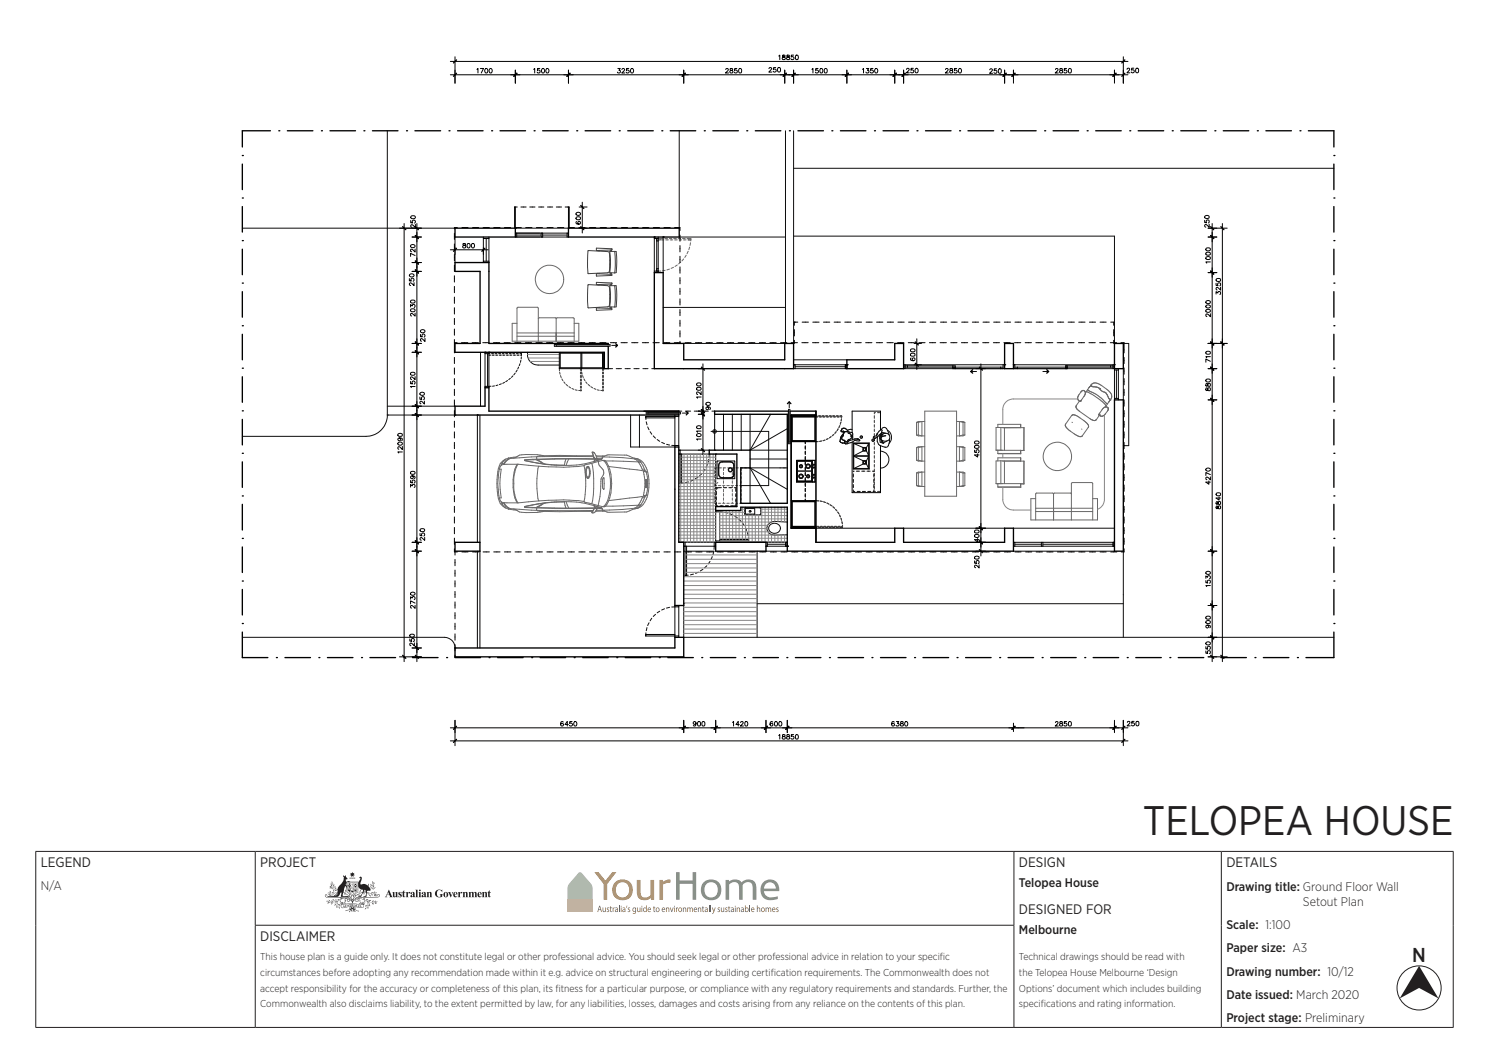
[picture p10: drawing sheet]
<svg xmlns="http://www.w3.org/2000/svg" width="420mm" height="297mm" viewBox="0 0 420 297" stroke-linecap="round" stroke-linejoin="round" font-family="sans-serif">
<defs><g id="words">
<text font-size="11.6" fill="#231f20" x="322.4" y="235.6">TELOPEA HOUSE</text>
<text font-size="5.7" fill="#231f20" x="398.3" y="271.5">N</text>
<g font-size="3.9" fill="#231f20">
<text x="11.5" y="244.7">LEGEND</text>
<text x="73.4" y="244.7">PROJECT</text>
<text x="287.4" y="244.7">DESIGN</text>
<text x="345.9" y="244.7">DETAILS</text>
<text x="287.4" y="257.9">DESIGNED FOR</text>
<text x="73.4" y="265.5">DISCLAIMER</text>
</g>
<g font-size="3.5" fill="#231f20">
<text x="11.5" y="250.9">N/A</text>
<text x="287.4" y="250.2">Telopea House</text>
<text x="345.9" y="251.2">Drawing title: Ground Floor Wall</text>
<text x="367.5" y="255.5">Setout Plan</text>
<text x="287.4" y="263.5">Melbourne</text>
<text x="345.9" y="262.1">Scale: 1:100</text>
<text x="345.9" y="268.6">Paper size: A3</text>
<text x="345.9" y="275.2">Drawing number: 10/12</text>
<text x="345.9" y="281.8">Date issued: March 2020</text>
<text x="345.9" y="288.4">Project stage: Preliminary</text>
</g>
<g font-size="2.8" fill="#231f20">
<text x="73.4" y="270.9">This house plan is a guide only. It does not constitute legal or other professional advice. You should seek legal or other professional advice in relation to your specif</text>
<text x="73.4" y="275.3">circumstances before adopting any recommendation made within it e.g. advice on structural engineering or building certif</text>
<text x="217.4" y="275.3">ication requirements. The Commonwealth does not</text>
<text x="265.1" y="270.9">ic</text>
<text x="287.4" y="270.9">Technical drawings should be read with</text>
<text x="287.4" y="275.3">the Telopea House Melbourne ‘Design</text>
<text x="73.4" y="279.7">accept responsibility for the accuracy or completeness of this plan, its f</text>
<text x="156.7" y="279.7">itness for a particular purpose, or compliance with any regulatory requirements and standards. Further, the</text>
<text x="287.4" y="279.7">Options’ document which includes building</text>
<text x="73.4" y="284.1">Commonwealth also disclaims liability, to the extent permitted by law, for any liabilities, losses, damages and costs arising from any reliance on the contents of this plan.</text>
<text x="287.4" y="284.1">specif</text>
<text x="293.6" y="284.1">ications and rating information.</text>
</g>
</g></defs>
<circle cx="400.3" cy="278.6" r="6.2" fill="none" stroke="#231f20" stroke-width=".28"/>
<g fill="#231f20">
<path d="M400.3 272.4l5.5 9.2-5.5-3-5.5 3z"/>
<path d="M110.7 251.6h.6l.1 1.3 .2-.2-.1-1.1h.6l.1 1.5h-.6v-.2a.45 .45 0 0 1-.5 .2 .45 .45 0 0 1-.3-.6z"/>
<path d="M112.5 251.7l.7-.1 .1 .5-.4-.4-.2 .2a.63 .63 0 0 1 .6 .5 .63 .63 0 0 1-.3 .7h-.6v-.5l.4 .4 .2-.3a.71 .71 0 0 1-.5-1z"/>
<path d="M114 251.1v.5h.4l-.4 .2v1l.3-.1a.38 .38 0 0 1-.5 .4 .38 .38 0 0 1-.2-.6v-.7l-.2-.1z"/>
<path d="M114.5 251.6h.6v.3l.2-.3a.23 .23 0 0 1 .4 .1 .23 .23 0 0 1-.1 .3 .23 .23 0 0 1-.4-.1l-.1 .8 .2 .4h-.8l.1-.4z"/>
<path d="M117.2 251h.6v1.9l.1 .2h-.7l.1-.3v-1.7z"/>
<path d="M120.3 251.6h.6v.2a.45 .45 0 0 1 .6-.2 .45 .45 0 0 1 .2 .6l.2 .9h-.7v-1.3l-.3 .2 .2 1.1h-.8l.2-.4z"/>
<path d="M123 251.2a1.56 1.56 0 0 1 1.6-.1l.1-.2v.7a.8 .8 0 0 0-1-.5 .8 .8 0 0 0-.5 1.1 .69 .69 0 0 0 1 .7v-.6l-.2-.1h1l-.2 .1-.1 .6a1.21 1.21 0 0 1-1.6 0 1.21 1.21 0 0 1-.1-1.7z"/>
<path d="M126.4 251.6h.8l-.2 .2 .3 .7 .3-.7-.2-.2h.5l-.7 1.5z"/>
<path d="M129.1 251.6h.6v.3l.3-.3a.23 .23 0 0 1 .3 .1 .23 .23 0 0 1-.1 .3 .23 .23 0 0 1-.3-.1l-.2 .8 .2 .4h-.8l.2-.4z"/>
<path d="M130.5 251.6h.6v.2a.45 .45 0 0 1 .6-.2 .45 .45 0 0 1 .2 .6l.1 .9h-.7v-1.3l-.2 .2 .1 1.1h-.7l.1-.4z"/>
<path d="M132.2 251.6h.5v.2a.46 .46 0 0 1 .9 0 .47 .47 0 0 1 .6-.2 .47 .47 0 0 1 .2 .5l.2 1h-.7l.1-.4-.1-.9-.3 .2 .2 1.1h-.8l.2-.4-.2-.9-.3 .2 .2 1.1h-.7l.1-.4z"/>
<path d="M135.9 251.6h.6v.2a.45 .45 0 0 1 .6-.2 .45 .45 0 0 1 .3 .6l.1 .9h-.7v-1.3l-.3 .2 .2 1.1h-.8l.2-.4z"/>
<path d="M138.1 251.1v.5h.4l-.4 .2v1l.3-.1a.38 .38 0 0 1-.5 .4 .38 .38 0 0 1-.2-.6v-.7l-.2-.1z"/>
<path d="M98.1 250.7l.3 .4 .4-.4-.1 .8-.3 .1v-.3h-.2z"/>
<path d="M105.1 248.5l.1 .7z"/>
<path d="M93.6 248.6l.2 .6z"/>
<path d="M105.4 248.8l.1 .2z"/>
<path d="M105 249.2l.1 .1z"/>
<path d="M93.8 249.2l.1 .2z"/>
<path d="M93.5 249.3h.2z"/>
<path d="M103.9 249.2l.1 .7z"/>
<path d="M104.6 249.3l.1 .7z"/>
<path d="M105.2 249.3l.1 .2z"/>
<path d="M93.8 249.5l.1 .1z"/>
<path d="M105.2 249.7l.3-.2-.5 .5z"/>
<path d="M93.3 249.6l.5 .4z"/>
<path d="M105.5 249.8l-.1 .4-.3 .1z"/>
<path d="M104.4 249.9l.2 .1z"/>
<path d="M93 250l.6 .2z"/>
<path d="M92.9 250.5l1.2-.2 .1-1-.1 .9 1.1 .7 .5-1a2.25 2.25 0 0 0 1.1-3l.5 .3 .2-.3v.4l.5 .6a.5 .5 0 0 0-.4 .3 .5 .5 0 0 0 .1 .6l.5-.3 .7 .2-1.1 .1-.3 .7 .4 .6-.1 .5-.1-.4a.35 .35 0 0 0-.5-.1 .35 .35 0 0 0-.1 .4l-.4 2v.2h.5a.88 .88 0 0 1 1.2 .3l-2.2-.1 .1-1.2-.3 .1a1.4 1.4 0 0 1-1 1.2l-2.7-.1 1.6-.2a.8 .8 0 0 0 1.1-.4l.1 .1 .1-.5-.6 .6-.4 .1 1-.8-1.7 .3 1.2-.4a.52 .52 0 0 0 .6-.5 .52 .52 0 0 0-.7-.5 .52 .52 0 0 0-.3 .7l-.1 .2a.54 .54 0 0 1-.1-.6 .54 .54 0 0 1 .5-.3 1.73 1.73 0 0 0-1.7-.2z"/>
<path d="M98 249l.1 2.5 1.3 .8 1.2-.8 .1-2.5zM98.7 249h.2v.6h-.2zM98.8 249.7l.1 .1zM98.1 250h.3v.5h-.3zM98.1 249.7l.1 .2zM98.5 250.3l.1 .1zM98.3 249.7l.4 .2h-.3zM98.5 249.2l.1 .1zM98.1 249h.3v.6h-.3zM98.1 250.6h.8v1.4l-.8-.6zM98.7 250h.2v.5h-.2zM99 250.6h.8v1.4l-.4 .2-.4-.2zM99 249h.8v1.5h-.8zM99.8 250.6h.9l-.1 .8-.8 .6zM99.8 249h.9v1.5h-.9z"/>
<circle cx="97.2" cy="252.1" r=".08"/>
<circle cx="101.8" cy="251.6" r=".08"/>
<circle cx="101.4" cy="251.8" r=".08"/>
<circle cx="97.1" cy="252.3" r=".08"/>
<circle cx="97.4" cy="252.3" r=".09"/>
<circle cx="93.4" cy="249.1" r=".09"/>
<circle cx="105.7" cy="249.2" r=".09"/>
<circle cx="105.4" cy="249.2" r=".09"/>
<circle cx="93.4" cy="249.4" r=".09"/>
<circle cx="93.6" cy="249.6" r=".09"/>
</g>
<g fill="#231f20">
<path d="M109.7 250.9l1.1 2.2h-1l.2-.2-.1-.4h-.8l-.1 .4 .3 .2h-.7zM109.5 251.6l-.3 .7h.6z" fill-rule="evenodd"/>
<path d="M115.9 251.8a.59 .59 0 0 1 .6-.3 .59 .59 0 0 1 .4 .6l.1 .7 .1 .1a.33 .33 0 0 1-.3 .2 .33 .33 0 0 1-.3-.3l-.2 .2a.35 .35 0 0 1-.5-.1 .35 .35 0 0 1 .2-.5l.5-.3-.1-.4-.3 .1 .1 .3a.23 .23 0 0 1-.4 0 .23 .23 0 0 1 .1-.3zM116.3 252.4l-.1 .2 .1 .2 .2-.1v-.5z" fill-rule="evenodd"/>
<path d="M118.2 251.1a.25 .25 0 0 1 .5 0 .25 .25 0 0 1-.5 0zM118 251.6h.6l.1 1.3 .1 .2h-.8l.2-.3z" fill-rule="evenodd"/>
<path d="M119 251.8a.59 .59 0 0 1 .7-.3 .59 .59 0 0 1 .4 .6v.7l.2 .1a.33 .33 0 0 1-.3 .2 .33 .33 0 0 1-.3-.3l-.2 .2a.35 .35 0 0 1-.6-.1 .35 .35 0 0 1 .3-.5l.5-.3-.1-.4-.3 .1v.3a.23 .23 0 0 1-.3 0 .23 .23 0 0 1 0-.3zM119.5 252.4l-.2 .2 .2 .2 .2-.1v-.5z" fill-rule="evenodd"/>
<path d="M125 252.3a.75 .75 0 0 1 1.5 0 .75 .75 0 0 1-1.5 0zM125.6 251.7l-.1 .6a.41 .41 0 0 0 0 .4 .41 .41 0 0 0 .4 .3l.1-.3a.61 .61 0 0 0-.3-1z" fill-rule="evenodd"/>
<path d="M128 251.8a.58 .58 0 0 1 .7-.2 .58 .58 0 0 1 .3 .7h-.7a.41 .41 0 0 0 .2 .5 .41 .41 0 0 0 .5-.2 .66 .66 0 0 1-1 .4 .66 .66 0 0 1-.1-1.1zM128.4 251.7l-.2 .5h.5l-.1-.4z" fill-rule="evenodd"/>
<path d="M134.9 251.8a.58 .58 0 0 1 .7-.2 .58 .58 0 0 1 .3 .7h-.8a.41 .41 0 0 0 .2 .5 .41 .41 0 0 0 .5-.2 .66 .66 0 0 1-.9 .4 .66 .66 0 0 1-.1-1.1zM135.2 251.7l-.1 .5h.4l-.1-.4z" fill-rule="evenodd"/>
</g>
<g fill="#231f20">
<path d="M94.6 250l.1 .1z"/>
<path d="M94.3 250.1l.1 .1z"/>
</g>
<g fill="#231f20">
<path d="M104.5 250.2l.2 .1z"/>
<path d="M104.8 250.2l.1 .1z"/>
<path d="M93.1 250.2h.1z"/>
<path d="M94.6 250.3h.2z"/>
<path d="M105.8 250.4h.2z"/>
<path d="M93.8 250.5h.2z"/>
<path d="M105.2 250.5h.2z"/>
<path d="M93.4 250.6l.2 .1z"/>
<path d="M104.9 250.7l.6 .1z"/>
<path d="M93.7 250.7l.1 .1z"/>
<path d="M94.1 250.7l.1 .1z"/>
<path d="M99.1 251.1l.5 .3-.1-.5 .1 .1a.46 .46 0 0 1 .1 .5 .46 .46 0 0 1-.5 .2z"/>
<path d="M97.5 250.9v.7z"/>
<path d="M101.6 250.9v.6z"/>
<path d="M94.6 251.1h.4l-.6 .2z"/>
<path d="M93 251.3l.4 .5-.3-.1z"/>
<path d="M101.3 251.4l.1 .1z"/>
<path d="M101.2 247.6l.6-.3a1.41 1.41 0 0 1-.1 1.7v.4a1.86 1.86 0 0 1 2.7 1.8l-.1 .1a.64 .64 0 0 0-.8 .1 .64 .64 0 0 0-.1 .7l-.1 .8h-.9a1.04 1.04 0 0 0 .8-.8 1.04 1.04 0 0 0-.4-1.1l-.7 1.3a.73 .73 0 0 1-.4 .7 .73 .73 0 0 1-.8-.1 1.58 1.58 0 0 0 1.3-2l-.8-.3-.4-.5v-1.2l.7-1.2z"/>
<path d="M105.5 251.6l.3-.1-.6 .5z"/>
<path d="M92.7 251.7l.1 .1z"/>
<path d="M93.6 251.7l.6 .1z"/>
<path d="M97.4 251.7l.1 .1z"/>
<path d="M102.5 251.9h.2z"/>
<path d="M93.3 251.9v.1z"/>
<path d="M92.8 251.9l.1 .2z"/>
<path d="M102.8 251.9l.2 .1z"/>
<path d="M105.6 252h.1z"/>
<path d="M106 252h.1z"/>
<path d="M103.7 252.1h.1z"/>
<path d="M102.4 252.1l.1 .1z"/>
<path d="M104.2 252.1l.1 .1z"/>
<path d="M105.5 252.2h.7z"/>
<path d="M92.6 252.3l.6-.1z"/>
<path d="M104.7 252.2l.1 .1z"/>
<path d="M93.9 252.2h.2z"/>
<path d="M93 252.5l.4-.2-.5 .4z"/>
<path d="M104.8 252.4l.1 .1z"/>
<path d="M105.5 252.4l.5 .1-.1 .3z"/>
<path d="M106.1 252.4l.2 .1z"/>
<path d="M104.1 252.4l.5 .5z"/>
<path d="M93.5 252.5h.1z"/>
<path d="M105 252.6h.1z"/>
<path d="M102.4 253.5l.6-.2z"/>
<path d="M95.9 253.5l.2 .1z"/>
<path d="M102.8 253.6h.1z"/>
<path d="M103.2 253.8l.7-.2z"/>
<path d="M94.6 253.7l.1 .1z"/>
<path d="M92.7 253.8l.5 .5z"/>
<path d="M104 254.1l.7-.2z"/>
<path d="M103.7 253.9l.2 .1z"/>
<path d="M93.4 253.9l.6 .4z"/>
<path d="M105.1 254.1l.3-.2-.5 .5z"/>
<path d="M105.8 254.1l.2-.1-.4 .5z"/>
<path d="M92.4 254.1l.1 .1z"/>
<path d="M92.6 254.2h.2z"/>
<path d="M106.3 254.2l.1 .1z"/>
<path d="M105.4 254.2l.2 .1z"/>
<path d="M106 254.2l.1 .2z"/>
<path d="M92.2 254.3l.2 .1z"/>
<path d="M105.2 254.4l.1 .1z"/>
<path d="M105.6 254.7l.4-.3 .2 .5z"/>
<path d="M103.9 254.5l.2 .1z"/>
<path d="M93.3 254.6l.1 .1z"/>
<path d="M93.6 254.8l.2-.2-.4 .5z"/>
<path d="M103.8 254.6l.2 .2z"/>
<path d="M104.1 254.7l.2 .1z"/>
<path d="M94.4 254.7l.2 .1z"/>
<path d="M94.8 254.7h.1z"/>
<path d="M104.9 254.7l.5 .4z"/>
<path d="M95.2 254.9l.1 .1z"/>
<path d="M104 255l.4 .6z"/>
<path d="M95.3 255.1l.7-.1z"/>
<path d="M94.4 255.2l.5-.2-.6 .4z"/>
<path d="M103 255.3h.6z"/>
<path d="M103.7 255.4l.2 .2z"/>
<path d="M104 255.5l.1 .1z"/>
<path d="M94.9 255.6v.2z"/>
<path d="M95 255.9l.3-.3-.4 .4z"/>
<path d="M95.5 255.7l.3 .6z"/>
<path d="M103.3 255.7l.1 .1z"/>
<path d="M103.7 255.8l.3 .4z"/>
<path d="M103.5 256l.1 .1z"/>
<path d="M103.1 256.1h.2l-.4 .4z"/>
<path d="M103.5 256.3h.2z"/>
<path d="M99.3 249.6l.2 .1z"/>
<path d="M99.1 249.9l.2 .1z"/>
<path d="M99.5 249.9l.1 .1z"/>
<path d="M99.2 250.2h.2v.2z"/>
<path d="M98.8 246.2l.4 .1 .2-.4 .1 .4 .5-.1-.2 .4 .3 .2-.4 .1v.5l-.3-.3-.4 .3 .1-.5-.5-.1 .4-.2z"/>
<path d="M97.2 255.3l.3-.1 .2 .5 .1-.2-.2-.3 .2-.1v.6l-.3 .1z"/>
<path d="M97.9 255.2l.4-.2v.2h-.3l.4 .4-.4 .1v-.2h.3z"/>
<path d="M98.4 255h.6v.1l-.2-.1 .1 .5-.3 .1v-.6l-.2 .2z"/>
<path d="M100.5 255.1h.3l-.1 .5h.3v.1l-.6-.1z"/>
<path d="M101.1 255.2l.3 .1-.1 .5-.3-.1z"/>
<path d="M99.9 250.9l.1 .1 .2-.2 .3 .3-.1-.2 .2-.1-.1 .1v.5l-.3 .1v-.2l-.3 .2 .1-.3z"/>
<path d="M91.7 252.4v.4l.5 .4h5.7l.5 .1 .2 .3-.6-.3-1.3 .1-.7-.2-.2 .1 .7 .2-.7 .3-.6-.2 .5 .2a1.14 1.14 0 0 1-1.7-.1h-.2l1.1 .5-1.9 .2-.7 .4h.3a.59 .59 0 0 1 1-.2l.9-.2 .1 .2v-.2l.7-.2-.1 1.1a1.07 1.07 0 0 1 .8-1.5l-.1 .8 .1-.5a1.43 1.43 0 0 1 1.4-.7l-.3 .6-.2 1.1 .3-.4 .5 .1a.71 .71 0 0 1-.6-.7 .71 .71 0 0 1 .5-.7l-.2 .5 .1 .5v-.6a.58 .58 0 0 1 .6-.3 .58 .58 0 0 1 .5 .5l-.6 .1v-.3l.4-.1-.5-.1a.47 .47 0 0 0 .3 .7 .47 .47 0 0 0 .6-.4l.7 .9 .6-.9a.46 .46 0 0 0 .5 .4 .46 .46 0 0 0 .3-.6l-.4 .2h.4a.34 .34 0 0 1-.4 .3 .34 .34 0 0 1-.1-.6 .59 .59 0 0 1 .8 .1 .59 .59 0 0 1 0 .7l.2-.3-.3-.6a.8 .8 0 0 1 .5 .7 .8 .8 0 0 1-.4 .7l.4-.2v.2l.1-.3 .3 .5-.7-1.6h.2a1.46 1.46 0 0 1 1.5 1l-.3-.7a1.17 1.17 0 0 1 .8 1.9l.3-.6-.1-.6 .2-.1-.4-.2 1.8 .4-1.7-.5a4.7 4.7 0 0 0-3.3-.6l.6-.3 5.8-.1a.42 .42 0 0 0 .4-.5 .42 .42 0 0 0-.5-.3l-.1 .4 .2-.4 .3 .3-.3 .4h-3.9a3.2 3.2 0 0 0-2.7 .5l-.4 .6a1.56 1.56 0 0 1 2-1.6l-.8-.1a2.79 2.79 0 0 1 2.8-.4l-.1-.2 1.7 .5-.6-.3 .5-.4h-.1a1.81 1.81 0 0 1-1.9 0h-.5l1.8-.8 .3-.4-.3 .3-3.3 1.3-1 .7v-.5l-.1 .7-.5 .9 .2-1.4-.3 1.1a.69 .69 0 0 1-.4-1l-.2 .4 .4 .9-.7-1.1v-.5l-.2 .4-1.5-.9 .4 .3a3.1 3.1 0 0 1 1.9 2.1l-.6-.8-.5-.3h-5.8l-.4-.1-.1-.3 .2-.2 .2 .3v-.4zM99.4 253.8v.5z"/>
<path d="M98.6 247.6l1.6 .1-1.5 .1zM98.9 247.6l.3 .1zM99.5 247.6l.2 .1zM100.1 247.6v.2z"/>
<path d="M100 249.2h.5v1.2h-.5zM100.1 249.7v.2h.3v-.2zM100.2 249.7l.2 .1z"/>
<path d="M99.1 255h.5l.2 .5-.4-.2v.2h-.3zM99.3 255l.2 .2z"/>
<path d="M100.1 255l.3 .6h-.3v-.2l-.4 .1zM100 255.2l-.1 .2h.2z"/>
<path d="M101.7 255.3l.3 .6-.5-.2-.2 .1zM101.6 255.5l-.1 .2h.2z"/>
<path d="M99.2 249.2v.3h.3v-.3zM99.2 249.3h.3z"/>
<path d="M97.7 248.7l.1 3 1.6 1 1.5-1 .1-3zM97.8 248.8h3.1l-.1 2.8-1.4 .9-1.4-.8-.2-.4z"/>
<path d="M96.9 255.4l.4 .5-.5-.1-.1 .1zM96.9 255.5l-.1 .2h.2z"/>
<path d="M96.2 254.5v1h-.7l.7 .1 .1 .4 .4 .1 2-.3-.2 .4 .2 .2-1.3 .4 .1 .2 1.3-.4-.4 .6 .2 .1 .7-1-.3 .4a.47 .47 0 0 0 .3 .5 .47 .47 0 0 0 .6-.2l.4 .2-.3-.6 1.1 .5 .2-.2-1.2-.5 .2-.4-.4-.2h.4a2.9 2.9 0 0 0 2.2 .1l.1-.2a.83 .83 0 0 0-.3-1.3l-.3 .3v.4a10.3 10.3 0 0 0-5.2 0v-.5zM97.6 256.8l.6-.1zM100.6 256.8l.6 .1zM96.3 254.5l.4 .1-.1 .2 .1-.2a.26 .26 0 0 0-.4 0 .26 .26 0 0 0 0 .4zM96.4 254.9l.2 .2zM96.4 254.6l.1 .2zM98.8 255.8h.2l-.3 .3 .2 .3-.3-.1zM98.4 256.6l.4-.1zM98.9 256.6l-.3 .5zM98.7 256h.4l-.1 .2zM99.2 256l-.1 .2zM99 255.8h.2zM99.3 255.7l.2 .2-.1 .2zM99.6 255.8h.2zM99.1 256.7a.3 .3 0 0 1 .6 0 .3 .3 0 0 1-.6 0zM99.3 256.4l-.2 .4zM99.1 256.9l.7 .1zM99.8 256.5l.3 .6zM100 256.5l.3 .1zM100.2 256v.3l-.3 .1zM99.7 256.1a.2 .2 0 0 1 .4 0 .2 .2 0 0 1-.4 0zM96.2 255.1l.3 .1a13.9 13.9 0 0 1 5.8 0l.3-.1-.2 .7a4.2 4.2 0 0 1-2.7-.2l-2.1 .3a.77 .77 0 0 1-.8 .2 .77 .77 0 0 1-.5-.7zM102.1 255h.3zM102.4 254.7l-.1 .2zM102.1 254.6a.31 .31 0 0 1 .5-.1 .31 .31 0 0 1-.1 .5l.1-.3-.3-.1-.1 .3z"/>
<circle cx="94.5" cy="250.3" r=".08"/>
<circle cx="105.6" cy="250.3" r=".09"/>
<circle cx="93.7" cy="250.5" r=".09"/>
<circle cx="105.7" cy="250.6" r=".1"/>
<circle cx="93" cy="251.8" r=".09"/>
<circle cx="105.9" cy="251.8" r=".09"/>
<circle cx="106.2" cy="251.8" r=".1"/>
<circle cx="92.5" cy="251.9" r=".09"/>
<circle cx="93.1" cy="252" r=".08"/>
<circle cx="102.7" cy="252.2" r=".08"/>
<circle cx="94.6" cy="252.2" r=".09"/>
<circle cx="104" cy="252.2" r=".09"/>
<circle cx="93.6" cy="252.3" r=".09"/>
<circle cx="105.1" cy="252.4" r=".08"/>
<circle cx="93.8" cy="252.4" r=".09"/>
<circle cx="106.2" cy="252.7" r=".1"/>
<circle cx="94.9" cy="253.8" r=".07"/>
<circle cx="94.8" cy="254" r=".09"/>
<circle cx="92.2" cy="254.2" r=".09"/>
<circle cx="93.5" cy="254.2" r=".08"/>
<circle cx="94.9" cy="254.5" r=".08"/>
<circle cx="106.3" cy="254.5" r=".09"/>
<circle cx="105.4" cy="254.8" r=".1"/>
<circle cx="103.9" cy="255.3" r=".09"/>
<circle cx="94.8" cy="255.4" r=".09"/>
<circle cx="95.1" cy="255.4" r=".09"/>
<circle cx="103.1" cy="255.7" r=".09"/>
<circle cx="101.2" cy="251.6" r=".08"/>
<circle cx="97.2" cy="251.7" r=".09"/>
<circle cx="92.6" cy="254.4" r=".09"/>
</g>
<g fill="#7a5b4b">
<path d="M170 256h.2v.9l.2 .2 .3-.2v-.9h.2v1.2l-.2-.2-.4 .3-.3-.3z"/>
<path d="M171.3 256h.5l-.4 .3a.48 .48 0 0 1 .4 .5 .48 .48 0 0 1-.5 .4l-.1-.2 .2 .1 .3-.2-.5-.4z"/>
<path d="M172.1 255.7l.2-.1v.4h.3v.1h-.3l.2 1.2-.4-.3v-.9h-.1z"/>
<path d="M172.8 256l.2 .2 .4-.3-.4 .6v.7h-.2z"/>
<path d="M174.6 255.4h.2v1.8h-.2z"/>
<path d="M176.7 255.5l.3-.1-.4 .7z"/>
<path d="M177.3 256h.4l-.4 .3a.48 .48 0 0 1 .4 .5 .48 .48 0 0 1-.5 .4l-.1-.2 .3 .1 .2-.2-.5-.4z"/>
<path d="M179.7 256h.2v.9l.3 .2 .2-.2v-.9h.2l.1 1.2-.2-.2-.4 .3-.3-.3z"/>
<path d="M184.4 255.7l.1-.1v.4h.3v.1h-.3l.3 1.2-.4-.3v-.9h-.2z"/>
<path d="M187.8 256l.2 .2 .4-.3 .3 .2 .1 1.1h-.2v-.9l-.3-.2-.2 .3-.1 .8h-.2z"/>
<path d="M189 256h.2l.3 1 .3-1h.2l-.4 1.2h-.2z"/>
<path d="M190.7 256l.2 .2 .3-.3-.3 .6v.7h-.2z"/>
<path d="M192.6 256l.2 .2 .4-.3 .3 .2 .1 1.1h-.2l-.1-.9-.2-.2-.3 .3v.8h-.2z"/>
<path d="M193.9 256l.1 .2a.35 .35 0 0 1 .4-.3 .35 .35 0 0 1 .3 .3l.4-.3 .3 .3v1h-.2v-.9l-.2-.2-.2 .2-.1 .9h-.1l-.1-.9-.2-.2-.2 .3v.8h-.2z"/>
<path d="M196.9 256l.1 .2 .4-.3 .3 .2 .1 1.1h-.2v-.9l-.3-.2-.2 .3v.8h-.2z"/>
<path d="M198.1 255.7l.2-.1v.4h.3v.1h-.3l.2 1.2-.3-.3-.1-.9h-.1z"/>
<path d="M199.9 255.4h.2v1.8h-.2z"/>
<path d="M200.4 255.4h.2v1.8h-.2z"/>
<path d="M200.8 256h.2l.3 1 .3-1h.3l-.6 1.5-.4 .3 .3-.6z"/>
<path d="M202.6 256h.5l-.5 .3a.48 .48 0 0 1 .5 .5 .48 .48 0 0 1-.6 .4l-.1-.2 .3 .1 .2-.2-.4-.4z"/>
<path d="M203.3 256h.2l.1 .9 .2 .2 .3-.2v-.9h.2v1.2l-.2-.2-.4 .3-.3-.3z"/>
<path d="M204.7 256h.5l-.5 .3a.48 .48 0 0 1 .5 .5 .48 .48 0 0 1-.6 .4v-.2l.2 .1 .2-.2-.4-.4z"/>
<path d="M205.5 255.7l.2-.1v.4h.3v.1h-.3l.2 1.2-.4-.3v-.9h-.2z"/>
<path d="M207.8 256l.2 .2 .4-.3 .3 .2v1.1h-.2v-.9l-.2-.2-.3 .3v.8h-.2z"/>
<path d="M211.4 255.4h.2v1.8h-.2z"/>
<path d="M213.5 255.4h.2v.8l.3-.3 .4 .2v1.1h-.2v-.9l-.2-.2-.3 .3v.8h-.2z"/>
<path d="M216 256l.1 .2a.35 .35 0 0 1 .4-.3 .35 .35 0 0 1 .3 .3l.4-.3 .3 .3v1h-.2v-.9l-.2-.2-.2 .2-.1 .9h-.1l-.1-.9-.2-.2-.2 .3v.8h-.2z"/>
<path d="M219.1 256h.5l-.5 .3a.48 .48 0 0 1 .5 .5 .48 .48 0 0 1-.6 .4l-.1-.2 .3 .1 .2-.2-.4-.4z"/>
<path d="M169.1 255.7l-.2 .8h.5zM169 255.5h.3l.5 1.7h-.2l-.2-.5h-.5l-.2 .5h-.2z"/>
<path d="M173.6 256.8a.3 .3 0 0 0 .6 0 .3 .3 0 0 0-.6 0zM173.5 256.1l.4-.2 .4 .3v1l-.2-.1a.38 .38 0 0 1-.6 0 .38 .38 0 0 1 .1-.6l.5-.2z"/>
<path d="M175.1 256h.2v1.2h-.2zM175.1 255.5l.2 .2z"/>
<path d="M175.7 256.8a.3 .3 0 0 0 .6 0 .3 .3 0 0 0-.6 0zM175.6 256.1l.4-.2 .4 .3v1l-.2-.1a.38 .38 0 0 1-.6 0 .38 .38 0 0 1 .1-.6l.5-.2z"/>
<path d="M178.7 256.2l-.1 .4 .1 .4a.41 .41 0 0 0 .5-.4 .41 .41 0 0 0-.5-.4zM178.5 256.1l.4-.2 .3 .3 .2-.2v1.1a.59 .59 0 0 1-.2 .6 .59 .59 0 0 1-.7 0v-.2l.5 .1 .2-.6-.3 .2a.67 .67 0 0 1-.4-1.1z"/>
<path d="M181 256h.2v1.2h-.2zM181 255.5l.1 .2z"/>
<path d="M181.7 256.2l-.1 .4 .1 .4a.42 .42 0 0 0 .5-.4 .42 .42 0 0 0-.5-.4zM182.2 255.4h.2v1.8l-.2-.2-.1 .1a.56 .56 0 0 1-.7-.5 .56 .56 0 0 1 .8-.5z"/>
<path d="M183 256.2l-.2 .3h.6l-.1-.3zM182.8 256.1l.4-.2 .2 .1 .2 .6h-.8l.2 .4h.5a.53 .53 0 0 1-.7 .1 .53 .53 0 0 1-.1-.7z"/>
<path d="M185.3 256.2l-.1 .4 .1 .4a.43 .43 0 0 0 .5-.4 .43 .43 0 0 0-.5-.4zM184.8 256.6a.6 .6 0 0 1 1.2 0 .6 .6 0 0 1-1.2 0z"/>
<path d="M187 256.2l-.2 .3h.6l-.1-.3zM186.8 256.1l.4-.2 .2 .1 .2 .6h-.8l.2 .4h.5a.53 .53 0 0 1-.7 .1 .53 .53 0 0 1-.1-.7z"/>
<path d="M190.2 256h.2v1.2h-.2zM190.2 255.5l.2 .2z"/>
<path d="M191.7 256.2l-.2 .4 .2 .4a.43 .43 0 0 0 .5-.4 .43 .43 0 0 0-.5-.4zM191.2 256.6a.6 .6 0 0 1 1.2 0 .6 .6 0 0 1-1.2 0z"/>
<path d="M196 256.2l-.1 .3h.5l-.1-.3zM195.8 256.1l.4-.2 .3 .1 .1 .6h-.7l.1 .4h.5a.53 .53 0 0 1-.7 .1 .53 .53 0 0 1-.1-.7z"/>
<path d="M198.9 256.8a.3 .3 0 0 0 .6 0 .3 .3 0 0 0-.6 0zM198.8 256.1l.4-.2 .4 .3v1l-.2-.1a.38 .38 0 0 1-.6 0 .38 .38 0 0 1 .1-.6l.5-.2z"/>
<path d="M206.3 256.8a.3 .3 0 0 0 .6 0 .3 .3 0 0 0-.6 0zM206.2 256.1l.4-.2 .4 .3v1l-.2-.1a.38 .38 0 0 1-.6 0 .38 .38 0 0 1 .1-.6l.5-.2z"/>
<path d="M207.3 256h.2v1.2h-.2zM207.3 255.5l.2 .2z"/>
<path d="M209.1 256.8a.3 .3 0 0 0 .6 0 .3 .3 0 0 0-.6 0zM209 256.1l.4-.2 .4 .3v1l-.2-.1a.38 .38 0 0 1-.6 0 .38 .38 0 0 1 .1-.6l.5-.2z"/>
<path d="M210.4 256.3l-.1 .1a.41 .41 0 0 0 .1 .5 .41 .41 0 0 0 .4 .1l.1-.6-.3-.3zM210.1 255.4h.2v.8l.1-.2a.58 .58 0 0 1 .8 .6 .58 .58 0 0 1-.8 .6l-.1-.2-.2 .2z"/>
<path d="M212.2 256.2l-.2 .3h.6l-.1-.3zM212 256.1l.4-.2 .2 .1 .2 .6h-.8l.2 .4h.5a.53 .53 0 0 1-.7 .1 .53 .53 0 0 1-.1-.7z"/>
<path d="M215 256.2l-.1 .4 .1 .4a.43 .43 0 0 0 .5-.4 .43 .43 0 0 0-.5-.4zM214.5 256.6a.6 .6 0 0 1 1.2 0 .6 .6 0 0 1-1.2 0z"/>
<path d="M218.1 256.2l-.1 .3h.5l-.1-.3zM217.9 256.1l.4-.2 .3 .1 .1 .6h-.7l.1 .4h.5a.53 .53 0 0 1-.7 .1 .53 .53 0 0 1-.1-.7z"/>
</g>
<path d="M160.1 253.8h7.1v3.5h-7.1z" fill="#e9bd84"/>
<path d="M163.1 246.2l.4-.2 .5 .2 3 3.5 .2 .9v3.2h-7.1v-3.2l.2-1z" fill="#a9bfa3"/>
<path d="M190.7 246v7.8h1v-4.5h3.7v4.5h1v-7.8h-1v2.3h-3.7v-2.3zM199.2 249.4a1.98 1.98 0 0 1 2.5-.2 1.98 1.98 0 0 1 .7 2.4 1.89 1.89 0 0 1-2.2 1.5 1.89 1.89 0 0 1-1.5-2.1zM198.4 248.9a2.96 2.96 0 0 0 .5 4.6 2.96 2.96 0 0 0 4.4-1.3 2.96 2.96 0 0 0-2.1-4.1h-.7a2.78 2.78 0 0 0-2.1 .8zM204.7 248.2v5.6h1v-4.3a1.55 1.55 0 0 1 1.9-.6 1.55 1.55 0 0 1 .9 1.8v3.1h1v-4.2a1.53 1.53 0 0 1 1.9-.8 1.53 1.53 0 0 1 .9 1.9v3.1h1.1v-3.1a2.37 2.37 0 0 0-1.5-2.5 2.37 2.37 0 0 0-2.7 .7 2.52 2.52 0 0 0-3.5-.3l-.1-.4zM216 249.4a1.66 1.66 0 0 1 1.9-.4 1.66 1.66 0 0 1 .9 1.6h-3.3zM215.1 249a2.98 2.98 0 0 0-.2 3.7 2.98 2.98 0 0 0 3.5 1.1l1-.2v-.8a2.85 2.85 0 0 1-3.8-.9l-.1-.6h4.3a2.67 2.67 0 0 0-1.4-3 2.67 2.67 0 0 0-3.3 .7z" fill="#7e967e"/>
<path d="M167.7 246l2.6 3.4v4.4h1v-4.5l2.6-3.3h-1.2l-1.9 2.4-2-2.4zM174.2 249.4a1.98 1.98 0 0 1 2.5-.2 1.98 1.98 0 0 1 .7 2.4 1.89 1.89 0 0 1-2.2 1.5 1.89 1.89 0 0 1-1.5-2.1zM173.4 248.9a2.96 2.96 0 0 0 .5 4.6 2.96 2.96 0 0 0 4.4-1.3 2.96 2.96 0 0 0-2.1-4.1h-.6a2.78 2.78 0 0 0-2.2 .8zM179.6 248.2a7.4 7.4 0 0 0 .5 5.1 2.7 2.7 0 0 0 3.5-.1l.1 .6h.8v-5.6h-1v4.3a1.57 1.57 0 0 1-2 .6 1.57 1.57 0 0 1-.8-1.9v-3zM186 248.2v5.6h1v-4.3l.9-.4 1.2-.1v-.9l-1.1 .1-1 .5v-.5z" fill="#e08f1f"/>
<g fill="none" stroke="#696969" stroke-width=".28">
<path d="M185.7 67.3h1.3M186.3 67.3v.4h-.6M186.4 76.4l-.7 .1M186.6 67.7h.7M187.5 67.3h.8M187.6 76.3l-.7 .1M187.8 67.7h.7M188.8 67.3h.7M188.8 75.9l-.7 .2M189 67.7h.8M190 75.4l-.7 .3M190 67.3h.8"/>
<path d="M190.3 67.7h.7M191 74.7l-.6 .5M191.3 67.3h.7M191.5 67.7h.8M192 73.9l-.6 .5M192.5 67.3h.8M192.8 67.7h.7M192.8 73l-.4 .6M193.5 72l-.3 .6M193.8 67.3h1v.7M194 67.7h.8M194.1 70.9l-.3 .7"/>
<path d="M194.2 67.3v.4M194.5 69.7l-.2 .7M194.8 68.5l-.2 .7M145.8 96.2l.1-9.4 5.7-.1 .2 .2v9.3M145.8 91.2h-1.3v5h18.8v-5h-1.3M145.8 93.9h16.2M145.8 94.8h16.2M156.9 89.9l.2-.3 4.8 .2 .1 6.4M156.9 89.9l-.3-.3h-4.6l-.2 .3M156.9 89.9v6.3M258.5 119.1v3.6M258.5 119.1h.5"/>
<path d="M259 119.1v3.6M259 119.1l1-.2v4l-1-.2M260.8 116h9v24h-9zM260.8 118.9h-1.8l-.5 .2M269.8 118.9h1.8l.5 .2M271.6 119.1h.5M271.6 119.1l-1-.2v4l1-.2M271.6 119.1v3.6M272.1 119.1v3.6M287.9 119.7v.9h-5.1M287.9 119.7v.9M287.9 119.7h-6.4v.9"/>
<path d="M302.2 117.2a1.59 1.59 0 0 1 2.1 .4l2.2 1.7 .6 .9-1.8 2.8a2.6 2.6 0 0 1-2.4-.7l-1.5-1-.9-1.3zM302.4 119.1l.1 .1M304.4 113.2l-.8 1.1a1 1 0 0 0 .6 1.5l4.2 2.8 .7-.1 1-1.4M304.4 113.2h.3M304.5 113.2h.1M304.6 113.2h.1M304.7 113.2h.1M304.7 113.1v.1M304.8 113.1h.1M304.9 113h.1M305.4 110.1l-.1 .1M305.6 110.1a1.1 1.1 0 0 1 .1 1.8l-1 1.2"/>
<path d="M305.7 110.2l-.7 .2-.6 .9a1.33 1.33 0 0 0 0 1.9M305.8 110.2l.1 .1M306 110.4l.1 .1M306.1 110.5v.1M306.3 110.6l.3-.1 .8 .4 2.8 1.8 1.4 1.2 .3 .7M306.8 109.9l.3 .3 2.2 1.1 1.3 1 1.4 1.4 .5 .1M306.8 110h.1M307.5 109l-.1 .1M307.5 109h.1M307.5 108.9h.1M307.6 108.9h.1M307.6 108.9l-1.5 1.9"/>
<path d="M307.7 108.9h.1M307.7 108.8h.1M307.8 108.9l.2 .1M307.8 108.9l-.2-.2a1.76 1.76 0 0 1 2.5-.3l2.1 1.4a2.04 2.04 0 0 1 1.1 2.9h-.3M308 109h.1M308 109l1.7 .3M309.7 109.3h.1M309.7 109.3l.1 .1M309.8 109.4h.1M309.9 109.4l.9 .9 1.2 .6 1 1.8M310 117h.1M310 116.9h.1"/>
<path d="M310 116.9v.2M310.1 117.1h.1M310.1 116.7l-.1 .2M310.2 109.6h.1M310.2 109.7h.1M311.6 114.8v.1M311.7 110.7h.1M311.7 114.8h.5l.4 .3a2.52 2.52 0 0 1-1 1.8 .99 .99 0 0 1-1.5 .2M311.7 114.8l-.6 .4-1.1 1.6M312.5 115.8h.1M312.6 115.2h.1M312.6 115.5h.1"/>
<path d="M312.7 112.2h.1M312.7 112.3h.1M313 113.1h.1M313 112.9v.1M313 112.9h.1M313 112.8h.1M313 112.7h.1M313 112.7l-1.2 2.1M313.1 112.7h.1M140.9 132.3l-.2 .7a18.8 18.8 0 0 0 .2 7.5M140.9 132.3h.5l-.2 1.3a20.1 20.1 0 0 0 .2 6.8l-.5 .1a1.29 1.29 0 0 0 .9 1.2 77.2 77.2 0 0 0 12.9-.6l4.3-.1 5.7 .4M142.5 129.5a4 4 0 0 0-2.1 3.6 18.2 18.2 0 0 0 .7 8.9l1.4 1.3"/>
<path d="M143.5 129.2v.2l-.8 .6-.5 .7-.6 .1M143.5 129.2a2.99 2.99 0 0 0-2.1 2M143.8 129.3l-1 .8-.6 .9M145.7 128.9l-2.2 .3M145.9 130.9a13.1 13.1 0 0 0 0 10.9M146.1 130.9l-.4 .8a15 15 0 0 0 0 9.4l.4 .8M151.2 129.7l2 1.2M151.6 129.7l2 1.2M151.9 131.5l-.3 2.1a23.7 23.7 0 0 0 .3 7.7M153.7 128.8a11.6 11.6 0 0 0-6.5-.5l-.7 .1-1.7 .8M155.5 131.1l3.7 .1M155.5 131.1l3.7 .2"/>
<path d="M156.4 129.3l11.4 .1M156.4 129.4l-8.5 .4 3.6 .8 4 .5M159.6 129.5l-.4 1.8M160.4 129.5l-.7 1.8M160.4 129.5l-12.4 .3 3.9 .9 3.6 .4M160.4 129.5l7.4 .1M164.7 131.3a77.3 77.3 0 0 1-18.5-.4l-4.4 .1a1.29 1.29 0 0 0-.9 1.3M164.9 131.2l5.2-1.4a4.2 4.2 0 0 1 1.7 3.3 13.2 13.2 0 0 1-.9 9.1l-.8 .7-5.3-1.3a31 31 0 0 0 0-10.4zM165.6 131.7l.2-.2a2.56 2.56 0 0 1 .1 3.4h-.1a2.65 2.65 0 0 1-.2-3.2zM165.7 131.9l.1-.1a2.53 2.53 0 0 1 0 2.9 2.41 2.41 0 0 1-.1-2.8zM166.9 130.7a26.1 26.1 0 0 1 0 11.4M167.2 128.5h-4.7a50.8 50.8 0 0 0-10.9 .2l-.3 .3 .2 .6"/>
<path d="M167.2 128.8a224.9 224.9 0 0 0-23.8 .5M167.6 130.1a25.4 25.4 0 0 1-8.4 1.2M167.7 127.7l-.6-.1 .6 1.6M167.7 129.2h.1M167.7 129.2l.1 .1M167.8 129.3v.2M167.8 129.5v.1M167.8 129.3l-.3-.1-.5-1.7a1.66 1.66 0 0 1 1.3 2l-.5 .1M167.8 129.3l.2 .2 .3-.2M167.8 129.6l-.2 .5M168.1 128.6h2M168.2 128.8l7.5 .3 3.3 .3"/>
<path d="M168.3 129.3h.1M168.3 129.3l.2 .2M168.4 129.4h1.3M168.5 129.5l.1 .1M168.5 129.5h1.2M168.8 130.2a3.7 3.7 0 0 0 1.3 2.3l.2 .4a2.06 2.06 0 0 1-.7 2l-.4 5.1-.5 2.5M169.2 129.6h.1M169.3 129.6l-1.7 .5M169.7 129.6h-.2M169.7 129.5l-.5 .1M170 128.6l-.3 .9M170.1 128.6h.4"/>
<path d="M170.1 129.9l.4-.1a1.93 1.93 0 0 1 1.1 1.5 13.3 13.3 0 0 1-.8 11.4l-.7 .2M170.1 128.6l-.4 1M170.3 128.9l.8-.5 .7-.1 5 .1 2.9 1M170.3 134.8l.1 1.6-.1 1.6-.3-.5v-2.2zM170.7 130l9.3 .3M171.7 131.6l8 .9 2.5 .6M179 129.4a4.5 4.5 0 0 1 2.2 3l.7 .3M179 129.4h.6M179.4 129.3l.3 .1M179.7 129.4a5.2 5.2 0 0 1 2.2 3.2M179.7 129.4a4.5 4.5 0 0 1 3 3.8 10.6 10.6 0 0 1-1.7 9.5l-1.3 .7M180 130.3l.7 .1"/>
<path d="M181.9 132.7l.4 .4M181.9 132.6h.1M181.9 132.6v.1M182.1 135.5l.2-.3 .1 .3M182.1 135.4l.1 .5M182.1 136.5l.2 .5M182.1 136.7l.1 .2M182.1 135.5v.5M182.1 136.2v.4M182.1 136.8h.3M182.1 136.4h.3M182.1 136.8l.3 .1"/>
<path d="M182.1 136.8l.1 .8 .2-.3M182.2 133.1h-.6a14.5 14.5 0 0 1-.1 6.5l.1 .2 .6-.1M182.2 135.9h.2M182.2 136.9l-.1 .4M182.2 137.5h.1M182.2 133.1h.1M182.2 135.9l-.1 .2M182.2 135.9h-.1M182.2 139.7l-2.5 .6-8 .9M182.2 135.9l-.1 .4M182.3 133.1a12.1 12.1 0 0 1 0 6.5M182.3 136.3h.1"/>
<path d="M182.3 135.8h.1M182.3 137h.1M182.3 136.3l-.2 .1M182.3 135.8l-.1 .1M182.3 139.6l-.1 .1M182.3 135.8l.1 .1M182.3 139.6l-.4 .5M182.4 136.8v.2M182.4 135.4v.2M182.4 136h-.3M182.4 136.8l-.2 .1M182.4 137h-.1"/>
<path d="M182.4 136.4l.1 .3M182.4 136.9h.1M182.4 136.3l-.1 .2M182.4 136.3v.1M182.4 135.9l.1 .2M182.4 136.4h.1M182.4 136.2v.2M182.4 135.5v.4M182.4 136.9v.4M182.4 135.9h.1M182.4 135.8v.2M182.4 135.9v.4"/>
<path d="M182.4 137.2v.2M182.5 136.7l-.1 .2M201.6 132.8v.7M201.6 134v.7M201.6 135.2v.7M201.6 136.4v.7M201.6 137.6v.7M201.6 138.8v.7M201.6 137l.2 .2M201.6 137h.5M201.8 136.7l-.2 .3M202.2 137.6l.3 .3"/>
<path d="M202.3 132h-.7v.3M202.5 136.1l-.3 .3M202.6 137h.7M202.8 132h.7M203.8 137h.7M204 132h.7M204.1 132v.7M204.1 133.2v.7M204.1 134.4v.7M204.1 135.6v.7M204.1 136.8v.7M204.1 138v.7"/>
<path d="M204.1 139.2v.7M205 137h.7M205.2 132h.7M206.2 137h.7M206.4 132h.7M206.6 132v.7M206.6 133.2v.7M206.6 134.4v.7M206.6 135.6v.7M206.6 136.8v.7M206.6 138v.7M206.6 139.2v.7"/>
<path d="M207.4 137h.7M207.6 132h.7M208.6 137h.3M208.8 132h.7M209.1 132v.7M209.1 133.2v.7M209.1 134.4v.7M209.1 135.6v.7M209.1 136.8v.7M209.1 138v.7M209.1 139.2v.7M210 132h.7"/>
<path d="M211.2 132h.4M220 132h.3M220.8 132h.8M258.5 129.8l.5 .3h1.8M258.5 122.7l.5 .2h1.8M258.5 126.2v3.6M258.5 133.4v3.6M258.5 137l.5 .2h1.8M258.5 133.4h.5M258.5 126.2h.5M258.5 129.8h.5M258.5 122.7h.5"/>
<path d="M258.5 137h.5M259 126.2v3.6M259 133.4v3.6M259 126.2l1-.2v4.1l-1-.3M259 133.4l1-.3v4.1l-1-.2M260.8 133.1h-1.8l-.5 .3M260.8 126h-1.8l-.5 .2M269.8 133.1h1.8l.5 .3M269.8 126h1.8l.5 .2M271.6 126.2l-1-.2v4.1l1-.3M271.6 133.4l-1-.3v4.1l1-.2M271.6 126.2v3.6"/>
<path d="M271.6 133.4v3.6M271.6 133.4h.5M271.6 126.2h.5M271.6 129.8h.5M271.6 122.7h.5M271.6 137h.5M272.1 129.8l-.5 .3h-1.8M272.1 122.7l-.5 .2h-1.8M272.1 126.2v3.6M272.1 133.4v3.6M272.1 137l-.5 .2h-1.8M281 136.4h6.9"/>
<path d="M281 136.4l.5 .1M281 127h.5v.9M281 127h6.9M281.5 137.3h6.4M281.5 127.9h6.4M281.5 137.3l6.4 .1M281.5 136.4v.9M281.5 127.9l6.4 .1M282.3 130h-1.3v6.4M282.3 120.6h-1.3v6.4M282.3 120.6v6.4h.5M282.3 130v6.4"/>
<path d="M282.3 130l1 .1v6.3M282.3 120.6l1 .1M282.8 130l6 .1M283.3 120.7v6.3M287.9 127v.1M287.9 129.1v1zM287.9 136.4v.1M287.9 137.3v.1M287.9 127.9v.1M287.9 127v.9M287.9 136.4v.9M287.9 129.1h-6.4v.9"/>
<path d="M287.9 136.5h.9M287.9 127.1v.9M287.9 136.5v.9M288.8 136.5h.1M288.8 120.6v6.5h-.9M288.8 130.1v6.4M288.8 120.6v6.5M288.8 120.6l-5.5 .1M297.2 139.3l.2-.2h4.6l.2 .2M297.2 139.3l-.2-.2-4.8 .1-.1 7.5M297.2 139.3v7.4M305.1 121l.1 .1"/>
<path d="M305.2 123l-.1 .1M307 120.4h.1M141.4 141.6a2.99 2.99 0 0 0 2.1 2M141.6 142l.6 .1 .5 .7 .8 .6v.2M142.2 141.8l.6 .9 1 .7M143.5 143.6l2.2 .3M143.8 143.4l9.2 .6h14.2M143.8 143.5h-.4M144.8 143.6l1 .3a2.86 2.86 0 0 0 2.6 .7 10.4 10.4 0 0 0 5.3-.6M150.1 142.5l-2.1 .5 12.4 .3M151.5 143.1l-.2 .7 .3 .3a50.8 50.8 0 0 0 10.9 .1h4.7M153.2 141.9l-2 1.2"/>
<path d="M153.6 141.9l-2 1.2M155.5 141.7l-3.6 .4-4 .9 8.5 .4M155.5 141.7l-4 .5M159.2 141.5l4.2 .2 4.2 .9M159.2 141.5l-3.7 .2M159.2 141.5l.4 1.8M159.2 141.6l-3.7 .1M159.7 141.5l.7 1.8M167.6 142.7l1.7 .5M167.6 142.7l.2 .5M167.6 143.4l-.6 1.2M167.8 143.4h-11.4"/>
<path d="M167.8 143.2l-7.4 .1M167.8 143.2l.5 .1a1.2 1.2 0 0 1-1.3 1.3M167.8 143.2v.2M168.3 143.5l-.2-.2-.4 .1-.7 1.2M168.3 143.5h.1M168.4 143.4h1.3M168.5 143.3h1.2M168.5 143.3l-.2 .1M169.2 143.2l.5 .1 .3 .9M169.3 143.2l-.8 .1M169.5 143.1l.5 .8M170 143.9h-1.8"/>
<path d="M170 143.9l.1 .3M170.1 144.2h-2.1M170.1 144.2h.4M170.3 143.9l.2 .2M179 143.4l-9 .5M179 143.4h.6M179.7 143.4l-2.9 1-5 .1-1.3-.4M179.7 143.4h-.3M180 142.5l-9.3 .3M180.7 142.5h-.7M180.7 142.4l-.6 .1M181.9 140.1v.1"/>
<path d="M181.9 140.2a5.2 5.2 0 0 1-2.2 3.2M181.9 140.1l-.7 .2a5.7 5.7 0 0 1-2.2 3.1M181.9 140.2h.1M201.6 140v.7M201.6 141.2v.8h.5M202.6 142h.7M203.8 142h.7M204.1 140.4v.7M204.1 141.6v.4M205 142h.7M206.2 142h.7M206.6 140.4v.7"/>
<path d="M206.6 141.6v.4M207.4 142h.7M208.6 142h.3M209.1 140.4v.7M209.1 141.6v.4M292.1 143.4h16.1M292.1 144.3h16.1M292.1 140.6h-1.3v6.1h18.8v-6.1h-1.4M302.2 146.7v-10.5l5.8-.1 .2 .2v10.4"/>
<circle cx="155" cy="78.8" r="4"/>
<circle cx="243" cy="123.3" r=".28"/>
<circle cx="243" cy="123.3" r=".2"/>
<circle cx="246.3" cy="124.2" r=".2"/>
<circle cx="246.3" cy="124.2" r=".27"/>
<circle cx="298.3" cy="128.7" r="4"/>
</g>
<g fill="none" stroke="#404040" stroke-width=".28">
<path d="M165.9 70.7l5.6 .3 .4 .3a10.8 10.8 0 0 1-.2 5.5l-5.9 .3-.1-3.4zM168.2 77.2l4.4 .2v.3l-4.4 .2zM168.2 70l4.4 .2v.2l-4.3 .3zM168.2 79.6l4.4 .2v.3l-4.3 .2zM168.6 77.1v.1M168.7 70.6v.2M169 70.6v.2M169 77.1v.1M172 73.4h.2M172 74.5h.2M172.2 70.5v.4M172.2 76.9v.5"/>
<path d="M172.5 77v.4M172.5 70.5v.4M172.5 77.4h.1M173.4 70.9l.4 .1 .2 2.7-.2 3.2-.3 .1zM173.6 70.9h-1.6l.2 3.4-.3 2.6 1.5 .1M165.9 80.3l5.5 .3 .4 .2a16.4 16.4 0 0 1 0 5.5l-.3 .2-5.6 .3a21.4 21.4 0 0 1 0-6.4zM168.2 86.8l4.4 .2v.3l-4.3 .2zM168.6 86.7v.1M168.7 80.3v.1M169 80.3v.1M169 86.7v.2M172 83h.2"/>
<path d="M172 84.1h.2M172.2 80.1v.5M172.2 86.6v.4M172.5 86.6v.4M172.5 80.1v.5M173.4 80.6h.4l.1 1.4v4.1l-.3 .5h-.2l.2-2zM173.6 80.6h-1.6l.2 3.4-.3 2.6h1.5M157.8 104v.6M157.8 105l.2 .5M158.1 105.9l.2 .6M158.5 106.9l.3 .5M159 107.7l.4 .5"/>
<path d="M159.7 108.4l.4 .5M160.5 109.1l.4 .3M161.3 109.6l.6 .2M162.3 110l.5 .1M163.2 110.1l.6 .1M163.7 109.9v.3h.3v-.3M163.7 104v.5M163.7 104.9v.6M163.7 105.9v.6M163.7 106.9v.6M163.7 107.9v.6M163.7 108.9v.6"/>
<path d="M164 104.5v-.5v.6M164 104.9v.6M164 105.9v.6M164 106.9v.6M164 107.9v.6M164 108.9v.6M164.1 105l.1 .5M164.3 105.9l.2 .6M164.7 106.9l.3 .5M165.2 107.7l.4 .5M165.9 108.4l.5 .5M166.7 109.1l.5 .3"/>
<path d="M167.5 109.6l.6 .2M168.5 110l.5 .1M169.4 110.1l.6 .1M170 109.9v.3h.2v-.3M170 104v.5M170 104.9v.6M170 105.9v.6M170 106.9v.6M170 107.9v.6M170 108.9v.6M170.2 104v.5M170.2 104.9v.6"/>
<path d="M170.2 105.9v.6M170.2 106.9v.6M170.2 107.9v.6M170.2 108.9v.6M230.2 117.3h.3M230.2 117.6h.5M230.9 117.3h.6M231.1 117.6h.6M231.8 117.3h.6M232.1 117.6h.6M232.9 117.3h.6M233.1 117.6h.6"/>
<path d="M233.9 117.3h.6M234.1 117.6h.6M234.9 117.3h.5M235.1 117.6h.6M235.9 117.3h.6M236.1 117.6h.6M236.9 117.3h.5v.4M237.1 117.6h.3M237.2 119.1l-.2 .5M237.4 118.1l-.1 .6M246.6 117.2v.8M246.6 118.5v.7"/>
<path d="M246.6 119.8v.7M247 116.4h-.4v.3M247.5 116.4h.9M224.9 133l3.9-.1 .1 2.7-3.9 .1zM224.9 130.2l3.9-.1 .1 2.7-3.9 .1zM230.2 124.6h.5M231.7 124.4l-.5 .1M232.7 124.1l-.6 .2M233.6 123.7l-.5 .3M234.4 123.2l-.4 .3M235.2 122.5l-.4 .4M235.9 121.8l-.4 .4"/>
<path d="M236.4 121l-.3 .5M236.9 120.1l-.3 .5M246.6 121v.7M246.6 122.3v.7M246.6 123.5v.7M246.6 124.8v.7M246.6 126v.8M246.6 127.3v.7M246.6 128.5v.8M246.6 129.8v.7M246.6 131v.8M246.6 132.3v.7"/>
<path d="M246.6 133.5v.7M246.6 134.8v.7M246.6 136v.7M246.6 137.3v.7M246.6 138.5l.4 .1M247.5 138.6h.9M230.2 148.7h.3M230.2 148.5h.8M230.4 141.2l.6 .1M230.9 148.7h.6M231.3 141.3l.6 .1M231.4 148.5h.5"/>
<path d="M231.8 148.7h.6M232.3 141.5l.6 .2M232.4 148.5h.5M232.9 148.7h.6M233.2 141.9l.6 .3M233.4 148.5h.6M233.9 148.7h.6M234.1 142.4l.5 .3M234.3 148.5h.6M234.9 148.7h.5M234.9 142.9l.5 .5M235.4 148.5h.6"/>
<path d="M235.7 143.6l.3 .5M235.9 148.7h.6M236.3 144.4l.3 .5M236.4 148.5h.6M236.8 145.3l.3 .5M237.2 146.2l.2 .5M237.4 148.5h.2M237.5 147.2l.1 .5M237.6 148.1v.6h-.7"/>
<circle cx="225.9" cy="131.5" r=".26"/>
<circle cx="225.9" cy="134.3" r=".44"/>
<circle cx="227.9" cy="131.5" r=".44"/>
<circle cx="227.9" cy="134.3" r=".27"/>
</g>
<g fill="none" stroke="#0d0d0d" stroke-width=".28">
<path d="M109.3 36.9v80.2M191.6 36.9v27.5M221.6 36.9v60M223.8 36.9v60M223.8 47.5h152.4M68.4 64.4h59.9M128.3 66.9v7.2M136.3 67.3v6.4M137.1 67.3v6.4M137.9 67.3v6.4M145.4 64.4h14.9M145.7 65.8h14.3"/>
<path d="M145.7 66.9h14.3M145.7 66.3h6.9M153.1 66.3h6.9M184.6 67.3v9.2M185.2 67.3v9.2M185.7 68v7.8M187.1 66.9v10M191.6 66.9h29.7M223.8 66.6h90.6v30.3M135.5 99.4v15.2M136.8 99.7v9.3M137.9 99.7h.3"/>
<path d="M138.6 99.7h.6M139.6 99.7h.6M140.6 99.7h.6M141.6 99.7h.6M142.6 99.7h.6M143.6 99.7h.6M144.6 99.7h.6M145.6 99.7h.6M146.6 99.7h.5v.5h-.3M148.8 99.4a3 3 0 0 0 3 3.6h6M171.6 97.2h-15.2v.5l15.7-.1v-.4h-15.2v.4M172.5 97.4h1.6"/>
<path d="M187.1 86.7h34.2M192.9 96.9h28.4M316.9 96.9h1.5v28.8h-1.5M109.3 117.1a6 6 0 0 1-6.1 6h-34.8M109.3 114.6h19M109.3 117.1h19M109.3 117.1h.1M128.3 117.1h.1M137.9 100.2h.5M138.5 108.9l-.6 .1M138.8 100.2h.6M139.5 108.8l-.6 .1"/>
<path d="M139.8 100.2h.6M140.4 108.6l-.5 .2M140.8 100.2h.6M141.4 108.3l-.5 .2M141.8 100.2h.6M142.3 107.8l-.5 .3M142.8 100.2h.6M143.2 107.3l-.5 .4M143.8 100.2h.6M144 106.7l-.5 .4M144.7 106l-.4 .4M144.8 100.2h.6"/>
<path d="M145.3 105.3l-.4 .4M145.8 100.2h.6M145.9 104.4l-.4 .5M146.3 103.5l-.3 .6M146.7 102.6l-.2 .5M146.9 101.6l-.1 .6M147.1 100.6l-.1 .6M171.6 104h1.2M173.8 104h1.5M176.3 104h1.5M177.9 117.1v9h12.5M178.8 104h1.5"/>
<path d="M180.4 117.1v9M181.3 104h1.5M182.1 117.5l.1 .8M182.3 119l.2 .8M182.7 116.3v.4h9.3v-.4h-9.7v.5h9.2M183.8 104h.8M190.4 117.9v7.8l-.9-.1M191.5 116h.8M191.5 117.5v8.2M192.5 116.5h1.5M193.3 116h1.5M195.8 116h1.5"/>
<path d="M198.3 116h1.5M200.8 116h.8M204.1 116.9v10.1M206.6 116.9v10.1M209.1 116.9v10.1M211.6 116.9v10.1M217.4 116.9l-5.8 10.1M222.4 116v9.1h.5v-9.1M222.4 115.5h.4v9.2h-.4zM222.6 113.4v1.6M223.8 101.5h15.1M224.3 104h14.2"/>
<path d="M224.3 102.9h14.2M224.3 103.4h14.2M255.3 102.9h27.6M255.3 104h27.6M256 103.2h12.8M256 103.6h12.8M269.4 103.6h12.9M273.8 104.8h1.7M286.2 104h27.8M286.2 102.9h27.8M287 103.6h26.3M294.2 104.8h1.6"/>
<path d="M300.6 103.2h12.7M314.4 104.4v8M314.9 104.4v8M315.5 104.4v8M316.9 104v8.8M182.7 120.4l.4 .8M183.4 121.8l.4 .7M184.3 122.9l.6 .7M185.4 124l.7 .5M186.6 124.8l.8 .3M188 125.3l.9 .2M191.8 127h8.3"/>
<path d="M192.3 128.1h7.8l-.1 .9M192.7 136.2l-.9 .1M194.2 135.9l-.8 .2M195.6 135.4l-.8 .3M196.9 134.5l-.8 .6M198 133.5l-.7 .7M198.9 132.3l-.5 .8M199.5 131l-.3 .8M199.9 129.6l-.2 .8M200.6 121.7h16.2v15.3h-7.9M202 138.6v.9M202.3 130.1l4.9-.1 .1 5h-5z"/>
<path d="M203 130.6l.6-.3h2.5a.95 .95 0 0 1 .9 1v2.5l-.3 .6-.6 .3h-2.4a.95 .95 0 0 1-.9-1v-2.5zM203.5 137.6h-1.5v.4M204.1 137.6h.9M205.6 137.6h.9M207 131.3v2.4M207.1 133.7l-.1 .5-.6 .5M207.1 131.3l-.1-.2a1.03 1.03 0 0 0-1-.9h-2.3a1.02 1.02 0 0 0-1 1.1v2.4a1.08 1.08 0 0 0 1 1.1h2.3a1.16 1.16 0 0 0 1.1-1.1M207.1 137.6h.4v1M207.5 139.2v.9M211.6 127h10.5M211.6 132h10.5M211.6 132v10"/>
<path d="M211.6 132l10.5 6M211.6 132l5.7 10M211.6 129.5h10.5M222.1 120.9l-10.5 6.1M224.9 130h4.1v5.8h-4.1zM227.1 124.6v.5M227.1 125.8v.9M227.1 127.3v.9M227.1 128.8v.9M227.1 130.3v.9M227.1 131.8v.8M227.1 133.3v.9"/>
<path d="M227.1 134.8v.8M227.1 136.3v.9M227.1 137.8v.9M227.1 139.3v.9M229.1 129.8v6.1M237.7 121.6l.5 .2M238 122.3l.2-.4 .7-.3 .4 .6 .4 .1M238 122.3l-.2 .7a.63 .63 0 0 0-.3 .9l.6 .3a.6 .6 0 0 0 .7 .4 .6 .6 0 0 0 .5-.6 .96 .96 0 0 0 1-.8M238 122.3a3.4 3.4 0 0 0-1.1 2.2 .96 .96 0 0 0 1.3 .4M238.1 121.8l-.7-.1a.75 .75 0 0 1 .3-.9 .75 .75 0 0 1 1 .3l.8 .8M238.2 121.8h-.1M239.4 124.3l-.4 .6"/>
<path d="M239.5 121.9l.2 .4M239.5 121.8l.8 .2 .2 .3-.1 1.7M239.6 124l-.2 .3M239.7 122.3l.3 .3 .1 .6h.2M240.1 122.8l.2 .1M240.3 123.2h.1M240.3 122.9v.1M240.3 123l-.2 .2M240.4 121.1l-1.4 .2M240.5 122.8v.5M240.7 138.2v.4h.4M240.7 133.7v.8"/>
<path d="M240.7 135.2v.9M240.7 136.7v.9M240.9 128.7l2.5 1.2M240.9 125.1l2.5 1.1M240.9 128.7h4.1v3.4h-4.1M240.9 125.1h4.1v3.4M240.9 128.7v3.4M240.9 125.1v3.4M240.9 132.9l-.2 .2M241.5 132.9h.9M241.7 123.9l.8 .2M241.7 123.9l.4-.1h-1.1l-1.6 .5"/>
<path d="M241.7 123.9h.1M241.8 138.6h.8M242.5 124.1h.1M242.5 124.1l-.2 .3-1.3-.1a3.3 3.3 0 0 1-2.5 .9l-.3-.4v-.5M243.1 132.9h.9M243.2 138.6h.9M243.4 126.2v1M243.4 129.9v1M243.4 129.9h1M243.4 130.9l-2.5 1.2M243.4 127.2h1M243.4 127.2l-2.5 1.3"/>
<path d="M243.4 130.9h1M243.4 126.2h1M244.4 126.2v1M244.4 129.9v1M244.4 130.9l.6 1.2M244.4 127.2l.6 1.3M244.5 132.9h.9M244.8 138.6h.8M245 128.5h-4.1M245 128.7l-.6 1.2M245 125.1l-.6 1.1M246.1 132.9h.4v.2"/>
<path d="M246.5 138.2v.4h-.3M246.5 133.7v.8M246.5 135.2v.9M246.5 136.7v.9M246.9 123.5l-.2 .1M247.5 122.3l-.2 .4M247.5 123.2l-.1 1.2a2.28 2.28 0 0 0 2.4 1.8M248.2 122.5l-.1 1.1 .2 1.1 1 .4M248.4 127.3a2.37 2.37 0 0 1 2.3 2.3 2.37 2.37 0 0 1-2.3 2.4M248.5 122.5l-.3 .6M248.5 122.5v.3M248.5 122.7a1.36 1.36 0 0 1 1.5-.5 1.36 1.36 0 0 1 1 1.2 1.38 1.38 0 0 1-1.4 1 1.38 1.38 0 0 1-1.3-1.2z"/>
<path d="M248.7 124.2l.2 .7M248.7 121.1a2.38 2.38 0 0 0-1.4 1.8l-1 .4 .1 .2 .3 .1M248.7 122l-1.1 1.2-1 .5 .1-.1M248.7 122l-.2 .5M248.7 122.6l.2-.1-.1 .6zM248.7 122l1.2 .2M248.8 123.1l1-.2-1 .3M248.8 123.2h-.1a.68 .68 0 0 0 .3 1.1M248.8 123.2l-.4 .4 .3 .5M248.8 123.2l-.4 .6 .3 .5h.4M248.9 121.3l-.2 .8M248.9 124.5v.1"/>
<path d="M249.2 122.3l-.3 .3-.1 .5M250 120.8l.8 1.9M250.1 120.9l-.7-.4-.5 .2-.2 .6M250.2 124.4l-.3 .2a.58 .58 0 0 1-.9 0l-.1 .2-.2-.4M250.3 121.3a2.35 2.35 0 0 1 .5 3.8M250.6 125.6l-.4 .5h-.6M250.9 123.7l-.3 2M192.9 155.5h.3M193.2 153h8.3M193.7 154.1h7.8l-.1 .9M193.7 155.5h7.8M199.4 159.6l-.7 .6"/>
<path d="M200.3 158.3l-.5 .8M200.9 157l-.3 .8M201.3 155.5l-.2 .9M201.9 144.4v8.2M202 140.1v.9M202 141.6v1.1h.5M203.1 142.7h.9M203.8 144.4h-.8v7.8M204.5 144.5l.8 .2M204.6 142.7h.9M205.9 144.9l.8 .4M207.3 145.6l.7 .5"/>
<path d="M207.5 140.7v.9M207.5 142.2v.5h-1.4M208.4 146.5l.7 .6M209.5 147.6l.5 .7M210.3 148.8l.3 .8M210.3 143.4h2.5l.1 1.6h-2.6zM210.3 145h.1M210.3 143.2l-.3 .3v1.5l.3 .2h4.1l.2-.2v-1.5l-.3-.3M210.3 143.2h4M210.3 143.1v.1M210.8 150.2l.2 .9M211.1 151.7v.9"/>
<path d="M213.6 155.5v24.3M214.3 143.1v.1M216.1 155.5h6M216.4 154.1h5.2M216.4 153h5.2M216.4 153.5h5.2M217.3 148a1.56 1.56 0 0 1 2.1-.2 1.56 1.56 0 0 1 .4 2.1 1.6 1.6 0 0 1-2.1 .4 1.6 1.6 0 0 1-.7-2zM222.1 147.2l-3.6-.1a1.94 1.94 0 0 0-2.2 1.9 1.94 1.94 0 0 0 2.2 1.9l3.6-.1M227.1 140.8v.4M254.9 149h28.5M285.9 155.5h28.5M285.9 149h28.5"/>
<path d="M286.2 153.5h7.5M286.2 154.1h7.5M286.2 153h7.5M294.2 154.1h19.8M294.2 153h19.8M294.2 153.5h19.8M316.9 155.5v24.3M68.4 179.8h57a2.96 2.96 0 0 1 2.9 3M182.2 178.5l-.1 .9M182.5 177l-.2 .9M183.1 175.7l-.4 .8M183.8 174.4l-.4 .7"/>
<path d="M184.9 173.3l-.6 .6M186.1 172.4l-.7 .5M187.4 171.7l-.8 .4M188.9 171.3l-.9 .2M189.5 171.2h.9v7.8M191.5 171.2v8.2M192.9 170.3h.1M192.9 170.8v9h183.3M194.1 162.2l-.9 .1M195.6 161.9l-.8 .2M197 161.4l-.8 .3M198.3 160.6l-.8 .4"/>
<path d="M213.6 170.3h103.3M128.3 182.8h.1"/>
<circle cx="201.5" cy="121.7" r=".5"/>
<circle cx="206" cy="132.5" r=".48"/>
<circle cx="206" cy="132.5" r=".6"/>
<circle cx="225.9" cy="134.3" r=".62"/>
<circle cx="225.9" cy="131.5" r=".44"/>
<circle cx="227.9" cy="131.5" r=".6"/>
<circle cx="227.9" cy="134.3" r=".43"/>
<circle cx="229.5" cy="131.1" r=".13"/>
<circle cx="229.5" cy="133.9" r=".12"/>
<circle cx="229.5" cy="134.7" r=".12"/>
<circle cx="229.5" cy="131.9" r=".12"/>
<circle cx="242.9" cy="123.3" r=".35"/>
<circle cx="243.9" cy="126.7" r=".35"/>
<circle cx="243.9" cy="130.4" r=".35"/>
<circle cx="243.9" cy="130.4" r=".46"/>
<circle cx="243.9" cy="126.7" r=".46"/>
<circle cx="246.3" cy="124.2" r=".34"/>
<circle cx="211.6" cy="144.2" r=".25"/>
</g>
<g fill="none" stroke="#000" stroke-width=".28">
<path d="M127 17.3h191.2M128.3 16v7.5M134.5 19.6l.3-.3v1.3M135.5 19.3h.9l-.6 1.3M145.4 19.8v3.7M150.5 19.6l.3-.3v1.3M152.3 19.3h-.7v.6a.44 .44 0 0 1 .7 0 .44 .44 0 0 1-.2 .6 .44 .44 0 0 1-.6-.2M160.3 19.8v3.7M174.3 19.3h.7l-.4 .5a.4 .4 0 0 1 .4 .5 .4 .4 0 0 1-.6 .3l-.3-.3M175.4 19.6l.5-.3 .3 .4-.8 .9h.8M177.4 19.3h-.7v.6a.46 .46 0 0 1 .7 0 .46 .46 0 0 1-.1 .7 .46 .46 0 0 1-.7-.3M192.9 19.8v3.7"/>
<path d="M204.7 19.6a.37 .37 0 0 1 .6-.2 .37 .37 0 0 1 0 .6l-.7 .6h.9M206 19.4v.3l.7 .5a.44 .44 0 0 1-.4 .4 .44 .44 0 0 1-.4-.4l.8-.6-.3-.3zM207.8 19.3h-.5l-.1 .6a.45 .45 0 0 1 .7-.1 .45 .45 0 0 1-.1 .7 .45 .45 0 0 1-.7-.2M208.5 19.4a.58 .58 0 0 1 .7 .6 .58 .58 0 0 1-.7 .5l-.1-.5zM216.9 19.4l.3-.3 .5 .2-.8 1h.8M218.8 19.1h-.6l-.1 .5a.45 .45 0 0 1 .7 0 .45 .45 0 0 1 0 .6 .45 .45 0 0 1-.7-.1M219.5 19.1a.58 .58 0 0 1 .7 .6 .58 .58 0 0 1-.7 .5l-.2-.4zM219.7 15.8l.3-.3v1.3M220.8 15.6v.4l.7 .4a.44 .44 0 0 1-.4 .4 .44 .44 0 0 1-.5-.4l.8-.6v-.2zM221.3 19.8v3.7M222 15.6v.4l.4 .1a.38 .38 0 0 1 .3 .5 .38 .38 0 0 1-.5 .2l-.3-.4 .7-.4 .1-.3zM223.8 15.5h-.6v.6a.46 .46 0 0 1 .7 0 .46 .46 0 0 1-.2 .7 .46 .46 0 0 1-.6-.2"/>
<path d="M223.8 19.8v3.7M224.5 15.6a.6 .6 0 0 1 .7 .6 .6 .6 0 0 1-.7 .6l-.1-.5zM229 19.6l.3-.3v1.3M230.7 19.3h-.6v.6a.46 .46 0 0 1 .7 0 .46 .46 0 0 1-.2 .7 .46 .46 0 0 1-.6-.3M231.4 19.4a.58 .58 0 0 1 .7 .6 .58 .58 0 0 1-.7 .5l-.1-.5zM232.7 19.4a.58 .58 0 0 1 .6 .6 .58 .58 0 0 1-.6 .5l-.2-.5zM238.9 19.8v3.7M243.3 19.6l.3-.3v1.3M244.4 19.3h.7l-.4 .5a.4 .4 0 0 1 .4 .5 .4 .4 0 0 1-.6 .3l-.2-.3M246.2 19.3h-.6v.6a.46 .46 0 0 1 .7 0 .46 .46 0 0 1-.2 .7 .46 .46 0 0 1-.6-.3M252.4 19.8v3.7M254.9 19.8v3.7"/>
<path d="M255.7 19.6l.2-.3 .5 .1v.4l-.8 .7h.9M257.6 19.3h-.6v.5a.47 .47 0 0 1 .7 0 .47 .47 0 0 1-.2 .7 .47 .47 0 0 1-.6-.2M258.3 19.4a.58 .58 0 0 1 .7 .5 .58 .58 0 0 1-.7 .6l-.2-.5zM266.7 19.6l.5-.3 .2 .4-.8 .9h.9M268 19.4v.3l.7 .5a.44 .44 0 0 1-.3 .4 .44 .44 0 0 1-.5-.3l.1-.4 .7-.3-.3-.3zM269.9 19.3h-.7v.6a.46 .46 0 0 1 .7 0 .46 .46 0 0 1-.1 .7 .46 .46 0 0 1-.7-.3M279.2 19.7l.5-.3 .2 .4-.8 .9h.9M281.1 19.4h-.6l-.1 .5a.46 .46 0 0 1 .7 0 .46 .46 0 0 1-.1 .7 .46 .46 0 0 1-.6-.1M281.8 19.5l.2-.1a.62 .62 0 0 1 .4 .7 .62 .62 0 0 1-.6 .5l-.2-.5zM283.4 19.8v3.7M285.9 19.8v3.7M297.7 19.6a.37 .37 0 0 1 .6-.2 .37 .37 0 0 1 0 .6l-.7 .6h.9"/>
<path d="M299 19.4v.3l.4 .2a.38 .38 0 0 1 .3 .4 .38 .38 0 0 1-.5 .3l-.3-.4 .7-.5 .1-.2zM300.9 19.3h-.7v.6a.46 .46 0 0 1 .7 0 .46 .46 0 0 1-.1 .7 .46 .46 0 0 1-.7-.3M301.5 19.4a.58 .58 0 0 1 .7 .6 .58 .58 0 0 1-.7 .5l-.1-.5zM314.4 19.8v3.7M316.9 16v7.5M317.9 19.6l.3-.4 .4 .2v.3l-.7 .8h.8M319.8 19.2h-.6l-.1 .6a.46 .46 0 0 1 .7-.1 .46 .46 0 0 1 0 .7 .46 .46 0 0 1-.7-.1M320.5 19.3a.58 .58 0 0 1 .7 .6 .58 .58 0 0 1-.7 .6l-.2-.5zM127 21.1h191.2M145.4 58.4v6M145.9 58.4h-.8v6M146.9 58.4h1.5"/>
<path d="M149.4 58.4h1.5M151.9 58.4h1.5M154.4 58.4h1.5M156.9 58.4h1.5M159.4 58.4h1.2v6M160.3 58.4v6M163.4 58.4h2.2M164.2 57v8.7M112.7 64.4h6.2M114 63v123.6M115.5 78.6v.6l.5 .1a.47 .47 0 0 1 0-.7 .47 .47 0 0 1 .7 .1 .47 .47 0 0 1-.2 .6M115.6 77.4a.62 .62 0 0 1 .7-.2 .62 .62 0 0 1 .4 .7 .62 .62 0 0 1-.8 .3 .62 .62 0 0 1-.3-.8z"/>
<path d="M115.9 62.2v.6l.5 .1a.46 .46 0 0 1 0-.7 .46 .46 0 0 1 .7 0 .46 .46 0 0 1-.2 .7M115.9 61a.63 .63 0 0 1 .8-.2 .63 .63 0 0 1 .4 .7 .63 .63 0 0 1-.8 .3 .63 .63 0 0 1-.4-.8zM116.2 66.9h2.7M116.2 74.1h2.7M116.2 76.5h2.7M116.8 79.7v.9l-.6-.7h-.6l-.1 .4 .3 .2M117.1 70.2v.9l-1.1-.8-.2 .5 .3 .2M117.1 72.1l-1.3-.6v.8M117.2 63.3v.9l-.8-.8a.36 .36 0 0 0-.6 .3 .36 .36 0 0 0 .4 .4M117.6 63v123.6M127 70.5h10.7M128.2 65.8v1.7"/>
<path d="M128.2 68.8v1.7M128.2 71.8v1.7M128.2 74.8v1.7M128.2 77.8v1.8M128.3 69.9v1.9M129 64.2h-.8v.4M130.3 64.2h1.7M130.6 68.7v.4a.52 .52 0 0 1 .6 .2 .52 .52 0 0 1 .1 .6h-.7a.52 .52 0 0 1 .1-.6 .52 .52 0 0 1 .6-.2v-.4zM133.3 64.2h1.7M136.3 64.2h1.7M136.3 69.9v1.9M137.9 66.9v.4h-1.6v-.4"/>
<path d="M137.9 74.1v-.4h-1.6v.4M139.3 64.2h1.7M142.3 64.2h1.7M145.3 64.2h1.8M145.4 65.8h.3v1.1h-.3M148.3 64.2h1.8M151.3 64.2h1.7M152.6 65.8h.5v1.1h-.5zM154.3 64.2h1.7M157.3 64.2h1.7M160.3 64.2h1.7M160.3 65.8h-.3v1.1h.3"/>
<path d="M162.5 61.3a.64 .64 0 0 1 .8-.2 .64 .64 0 0 1 .4 .7 .63 .63 0 0 1-.8 .3 .63 .63 0 0 1-.4-.8zM162.6 62.5h-.1a.58 .58 0 0 0 .6 .7 .58 .58 0 0 0 .6-.6 .39 .39 0 0 0-.7 0 .39 .39 0 0 0 .3 .6M163.3 64.2h1.7M163.4 64.4h2.2M166.3 64.2h1.8M169.3 64.2h1.8M172.3 64.2h1.7M175.3 64.2h1.7M178.3 64.2h1.7M181.3 64.2h1.7M184.3 64.2h1.7M184.6 66.9v.4h1.1"/>
<path d="M185.2 76.5v-.7h.5v1.1M185.7 76.5h-1.1v.4M185.7 66.9v1.1h-.5v-.7M187.3 64.2h1.7M190.3 64.2h1.5v.8M191.8 66.3v1.7M191.8 69.3v1.7M191.8 72.3v1.8M191.8 75.3v1.8M191.8 78.3v1.8M339.8 62.2v.5l.5 .1a.46 .46 0 0 1 0-.7 .46 .46 0 0 1 .7 .1 .46 .46 0 0 1-.1 .7M339.9 61a.63 .63 0 0 1 .8-.3 .63 .63 0 0 1 .3 .8 .64 .64 0 0 1-.8 .2 .64 .64 0 0 1-.3-.7z"/>
<path d="M340.2 72.5a.67 .67 0 0 1 .8-.2 .67 .67 0 0 1 .4 .7 .66 .66 0 0 1-.8 .3 .66 .66 0 0 1-.4-.8zM340.2 71.3a.66 .66 0 0 1 .8-.2 .66 .66 0 0 1 .4 .7 .66 .66 0 0 1-.8 .2 .66 .66 0 0 1-.4-.7zM340.2 70.1a.66 .66 0 0 1 .8-.3 .66 .66 0 0 1 .4 .8 .66 .66 0 0 1-.8 .2 .66 .66 0 0 1-.4-.7zM340.8 66.9h2.4M340.8 76.9h2.4M340.8 64.4h5.3M341.1 63.3v.8l-.9-.8-.3 .1-.1 .4 .3 .3M341.4 73.9h-1.3l.3 .3M341.9 63v123.6M343 79.9v.6l.6 .1a.46 .46 0 0 1-.1-.7 .46 .46 0 0 1 .7 0 .46 .46 0 0 1-.1 .7M343.1 78.7a.63 .63 0 0 1 .8-.2 .63 .63 0 0 1 .3 .7l-.9 .1-.3-.3zM344.8 63v123.6"/>
<path d="M115.8 86.6v-.7l.5 .4a.42 .42 0 0 1 .6-.4 .42 .42 0 0 1 .1 .7l-.2 .1M115.9 87.3l.9-.2 .3 .4a.62 .62 0 0 1-.7 .4 .62 .62 0 0 1-.5-.6zM115.9 84.8l.6-.2 .6 .4a.62 .62 0 0 1-.7 .5 .62 .62 0 0 1-.5-.7zM116.2 96.9h2.7M116.2 99.4h2.7M117.1 88.3v.9l-.8-.8h-.4l-.1 .5 .3 .2M118.6 94.3v.7h.5a.47 .47 0 0 1 0-.7 .47 .47 0 0 1 .7 .1 .47 .47 0 0 1-.2 .7M119.9 95.4v.9l-1.1-.8-.2 .5 .3 .2M128.2 80.8v1.8M128.2 83.8v1.8M128.2 86.8v1.8M128.2 89.8v1.7"/>
<path d="M128.2 92.8v1.7M128.2 95.8v3.7M128.2 96.7h.7M130.2 96.7h1.7M133.2 96.7h1.7M136.2 96.7h1.8M136.8 99.4v.3h1.1M137.5 99.7v9.3M137.9 99.4v10M139.2 96.7h1.8M142.2 96.7h1.7M145.2 96.7h1.7"/>
<path d="M148.2 96.7h1.7M151.2 96.7h1.7M154.2 96.7h1.7M157.2 96.7h1.7M158 99.4v4.3M158 99.6h12M160.2 96.7h1.8M163.2 96.7h1.8M163.9 99.6v4.1M164.1 99.6v4.1M166.2 96.7h1.7M169.2 96.7h1.7"/>
<path d="M170 99.4v4.3M170.2 99.4v4.6h-12.4v-4.6M172.2 96.7h1.7M175.2 96.7h1.7M178.2 96.7h1.7M181.2 96.7h1.8M184.2 96.7h1.8M187.2 96.7h1.7M190.2 96.7h1.7M191.8 81.3v1.8M191.8 84.3v1.7M191.8 87.3v1.7"/>
<path d="M191.8 90.3v1.7M191.8 93.3v1.7M191.8 96.3v.4M193.2 96.7h1.7M196.2 96.7h1.7M199.2 96.7h1.7M202.2 96.7h1.8M205.2 96.7h1.8M208.2 96.7h1.8M211.2 96.7h1.7M214.2 96.7h1.7M217.2 96.7h1.7"/>
<path d="M220.2 96.7h1.7M223.2 96.7h1.7M224.1 90.9h.1M224.1 90.9v.8M224.1 93v1.8M224.1 96v.9M224.1 90.9h.9M226.2 96.7h1.8M226.3 90.9h1.7M229.2 96.7h1.8M229.3 90.9h1.7M232.2 96.7h1.7"/>
<path d="M232.3 90.9h1.7M235.2 96.7h1.7M235.3 90.9h1.8M238.2 96.7h1.7M238.3 90.9h1.8M241.2 96.7h1.7M241.3 90.9h1.7M244.2 96.7h1.7M244.3 90.9h1.7M247.2 96.7h1.8M247.3 90.9h1.7M250.2 96.7h1.8"/>
<path d="M250.3 90.9h1.7M253.2 96.7h1.8M253.3 90.9h1.7M256.2 96.7h1.7M256.3 90.9h1.8M256.9 99.8a.66 .66 0 0 1 .8-.2 .66 .66 0 0 1 .4 .7 .66 .66 0 0 1-.9 .2 .66 .66 0 0 1-.3-.7zM256.9 98.6a.66 .66 0 0 1 .8-.3 .66 .66 0 0 1 .4 .8 .66 .66 0 0 1-.9 .2 .66 .66 0 0 1-.3-.7zM257.8 96.9h2.1M258.6 95.6v8.6M259.2 96.7h1.7M259.3 90.9h1.8M262.2 96.7h1.7"/>
<path d="M262.3 90.9h1.7M265.2 96.7h1.7M265.3 90.9h1.7M268.2 96.7h1.7M268.3 90.9h1.7M271.2 96.7h1.8M271.3 90.9h1.7M274.2 96.7h1.8M274.3 90.9h1.7M277.2 96.7h1.7M277.3 90.9h1.7M280.2 96.7h1.7"/>
<path d="M280.3 90.9h1.8M283.2 96.7h1.7M283.3 90.9h1.8M286.2 96.7h1.7M286.3 90.9h1.7M289.2 96.7h1.7M289.3 90.9h1.7M292.2 96.7h1.8M292.3 90.9h1.7M295.2 96.7h1.8M295.3 90.9h1.7M298.2 96.7h1.8"/>
<path d="M298.3 90.9h1.7M301.2 96.7h1.7M301.3 90.9h1.8M304.2 96.7h1.7M304.3 90.9h1.8M307.2 96.7h1.7M307.3 90.9h1.7M310.2 96.7h1.7M310.3 90.9h1.7M313.2 96.7h1.7M313.3 90.9h.8v.8M314.1 93v1.8"/>
<path d="M314.1 96v.9M316.2 96.7h.9v2.8M340.2 99.2a.66 .66 0 0 1 .8-.2 .66 .66 0 0 1 .4 .7 .66 .66 0 0 1-.8 .3 .66 .66 0 0 1-.4-.8zM340.2 87.4a.66 .66 0 0 1 .8-.2 .66 .66 0 0 1 .4 .7 .67 .67 0 0 1-.8 .2 .67 .67 0 0 1-.4-.7zM340.8 96.9h5.3M341.4 88.5v.8l-.9-.8-.4 .3 .1 .4 .2 .1M343 82.9v-.6l.5 .3a.43 .43 0 0 1 .7-.3 .43 .43 0 0 1-.1 .8M344.3 81v.8l-.9-.8-.4 .3 .3 .5M115.8 107.6v.6l.6 .1a.46 .46 0 0 1 0-.7 .46 .46 0 0 1 .7 .1 .46 .46 0 0 1-.3 .6M115.9 105.2l.9-.2 .3 .4a.62 .62 0 0 1-.7 .4 .62 .62 0 0 1-.5-.6zM116.2 114.6h2.7M116.2 117.1h2.7"/>
<path d="M117.1 106.2v.9l-.8-.7h-.4l-.1 .4 .3 .2M117.1 109h-1.3l.2 .3M118.4 112v.6l.6 .1a.47 .47 0 0 1 0-.7 .47 .47 0 0 1 .7 .1 .47 .47 0 0 1-.2 .6M118.5 110.8a.62 .62 0 0 1 .8-.2 .62 .62 0 0 1 .4 .7l-.5 .2-.5-.1-.3-.3zM119.7 113.1v.9l-.9-.8-.4 .2 .3 .5M128.2 100.8v1.7M128.2 103.8v1.7M128.2 106.8v1.8M128.2 109.8v1.8M128.2 112.8v1.8M128.2 115.8v1.8M128.2 118.8v1.7"/>
<path d="M134.7 117.1v35.9M135.4 117.1v35.9M137.9 109h-1.1v.4M157.8 103.7h12.7M164 103.7v.3M190.4 117.1v.8h-8.3v-.4h9.4v-.4M196.5 109.4a.63 .63 0 0 1 .8-.2 .63 .63 0 0 1 .4 .7 .64 .64 0 0 1-.8 .2 .64 .64 0 0 1-.4-.7zM196.5 108.2a.63 .63 0 0 1 .8-.3 .63 .63 0 0 1 .4 .8 .64 .64 0 0 1-.8 .2 .64 .64 0 0 1-.4-.7zM197 116h1.6M197 104h1.6M197 116.9h1.6M197.8 110.5v.8l-1-.8-.3 .1v.4l.3 .3"/>
<path d="M197.8 112h-1.3l.3 .3M198.3 102.6v25.7M199.5 114.8a.41 .41 0 0 1 .3 .6 .41 .41 0 0 1-.6 .1 .41 .41 0 0 1 .1-.7h.2a.59 .59 0 0 1 .9 .4l-.2 .3M201.6 116.9v10.1M223.2 117.3h7v31.4h-7M223.8 102.9h.5v1.1h-.5M229.9 117.1v7.5M229.9 117.6h-6.5v6.7h6.5M238.9 102.9h-.4v1.1h.4M254.9 102.9h.4v1.1h-.4M255.3 103.2h.7v.4h-.7M257 101l-.1 .1a.57 .57 0 0 0 .6 .7 .57 .57 0 0 0 .4-.8 .41 .41 0 0 0-.6 .2 .41 .41 0 0 0 .4 .5"/>
<path d="M257.8 102.9h2.1M268.8 103.6h.6M268.8 103.2h.6v.8h-.6zM275.2 104h2.8M276.7 102.6v54.2M282.9 103.6h-.6v.4h1.1M283.4 102.9h-.5v1.1M285.9 102.9h.3v1.1M286.2 103.6h.8v.4h-1.1M300.6 103.6h.4M300.6 103.2h.4v.8h-.4zM314 103.2h-.7v.4h.7"/>
<path d="M314.4 104h.1M314.4 102.9h.1M314.4 102.9h-.4v1.1h.4M314.4 102.9v1.5h1.1v-.4M314.4 112.8v-.4h1.1v.4M317.1 100.8v1.7M317.1 103.8v1.7M317.1 106.8v1.8M317.1 109.8v1.8M317.1 112.8v1.8M317.1 115.8v1.8M317.1 118.8v1.7"/>
<path d="M340.2 109.5v.6l.2 .1 .6-.8a.44 .44 0 0 1 .4 .3 .44 .44 0 0 1-.2 .5l-.5-.2-.1-.5zM340.2 108.3v.6h.4a.52 .52 0 0 1 .1-.7 .52 .52 0 0 1 .7 .1v.6a.52 .52 0 0 1-.7 0 .52 .52 0 0 1-.1-.6zM340.2 107.1a.66 .66 0 0 1 .8-.3 .66 .66 0 0 1 .4 .8 .66 .66 0 0 1-.8 .2 .66 .66 0 0 1-.4-.7zM340.8 104h2.4M340.8 112.8h2.4M341.4 100.6h-1.3l.3 .3M341.4 101.9l-1.3-.6v.9M112.3 124.9a.62 .62 0 0 1 .8-.3 .62 .62 0 0 1 .3 .8 .62 .62 0 0 1-.7 .2 .62 .62 0 0 1-.4-.7zM112.3 122.4a.64 .64 0 0 1 .8-.2 .64 .64 0 0 1 .3 .7 .63 .63 0 0 1-.8 .3 .63 .63 0 0 1-.3-.8zM112.6 123.5a.4 .4 0 0 1 .4 .6 .4 .4 0 0 1-.7 .1 .4 .4 0 0 1 .1-.6l1 .1-.1 .6M113.5 125.9v.9l-.9-.8-.4 .2 .3 .5M113.5 127.5h-1.3l.3 .3"/>
<path d="M115.8 137.4v-.7l.5 .3a.4 .4 0 0 1 .4-.4 .4 .4 0 0 1 .4 .4l-.3 .5M115.8 135.5v.6l.6 .1a.45 .45 0 0 1-.1-.7 .45 .45 0 0 1 .7 .1 .45 .45 0 0 1-.2 .6M115.9 133.1l.6-.2 .6 .4a.62 .62 0 0 1-.7 .5 .62 .62 0 0 1-.5-.7zM116.2 134.2a.4 .4 0 0 1 .4 .5 .4 .4 0 0 1-.6 .2 .4 .4 0 0 1 0-.6l.5-.1 .5 .2 .1 .3-.2 .3M128.2 121.8v1.7M128.2 124.8v1.7M128.2 127.8v1.8M128.2 130.8v1.8M128.2 133.8v1.8M128.2 136.8v1.8M128.2 139.8v1.7M190.4 126.1v-.4h1.1v.4"/>
<path d="M191.5 127h.3v9.3h.5v-8.2h-.8M196.5 120.2a.64 .64 0 0 1 .8-.2 .64 .64 0 0 1 .4 .7 .64 .64 0 0 1-.8 .3 .64 .64 0 0 1-.4-.8zM197 127h1.6M197.8 123.8h-1.3l.3 .3M197.8 121.6h-1.3l.3 .3M201.6 127h.1M201.9 128.1h.1M201.9 128.1v14.8M223.2 124.6h7M224.7 129.8h5.2v6.1h-5.2zM240.4 124.7v14.2h8v-13.2M240.7 124.9h4.5v7.4h-4.5z"/>
<path d="M248.4 121.3v-5.3h-8v6M274.9 127v.6h.5a.46 .46 0 0 1 0-.6 .46 .46 0 0 1 .7 0 .46 .46 0 0 1-.2 .7M274.9 125.8a.63 .63 0 0 1 .8-.3 .63 .63 0 0 1 .4 .8 .63 .63 0 0 1-.8 .2 .63 .63 0 0 1-.4-.7zM274.9 124.6a.63 .63 0 0 1 .8-.3 .63 .63 0 0 1 .4 .8 .63 .63 0 0 1-.8 .2 .63 .63 0 0 1-.4-.7zM275.7 128v.9l-.8-.6h1.3M317.1 121.8v1.7M317.1 124.8v1.7M317.1 127.8v1.8M317.1 130.8v1.8M317.1 133.8v1.8M317.1 136.8v1.8M317.1 139.8v1.7"/>
<path d="M341 135.6v1l-.9-.6h1.3M341.4 134.5v.9l-.9-.9-.4 .3 .1 .4 .2 .1M341.4 133.9l-1.3-.6v.8M343.1 139.2a.63 .63 0 0 1 .8-.3 .63 .63 0 0 1 .3 .8l-.9 .1-.3-.3zM116.2 153h2.7M116.2 155.5h2.7M118.5 150.5v.6h.5a.46 .46 0 0 1 0-.6 .46 .46 0 0 1 .7 0 .46 .46 0 0 1-.2 .7M118.6 149.3a.63 .63 0 0 1 .8-.3 .63 .63 0 0 1 .3 .8 .63 .63 0 0 1-.8 .2 .63 .63 0 0 1-.3-.7zM119.8 151.6v.8l-.9-.8-.3 .1-.1 .4 .3 .3M128.2 154.8v.9h.8M128.2 142.8v1.7M128.2 145.8v1.7"/>
<path d="M128.2 148.8v1.7M128.2 151.8v1.8M128.3 155.7v.9M128.3 157.8v1.8M130.3 155.7h1.7M133.3 155.7h1.7M134.7 155.5v27.3M135.4 155.5v27.3M136.3 155.7h1.7M139.3 155.7h1.7M142.3 155.7h1.7M145.3 155.7h1.8"/>
<path d="M148.3 155.7h1.8M151.3 155.7h1.7M154.3 155.7h1.7M157.3 155.7h1.7M160.3 155.7h1.7M163.3 155.7h1.7M166.3 155.7h1.8M169.3 155.7h1.8M172.3 155.7h1.7M175.3 155.7h1.7M178.3 155.7h1.7M181.3 155.7h1.7"/>
<path d="M184.3 155.7h1.7M187.3 155.7h1.7M190.3 155.7h1.8M192.9 153h.3v9.3h.5v-8.2h-.8M193.3 155.7h1.8M196.3 155.7h1.7M199.3 155.7h1.7M201.9 144v.4h1.1v-.4M202.3 155.7h1.7M203 153v-.8h8.1v.4h-9.2v.4h-.4v1.1h.4M205.3 155.7h1.7M208.3 155.7h1.7"/>
<path d="M211.3 155.7h1.8M214.3 155.7h1.8M216.1 153h.3v1.1h-.3M217.3 155.7h1.7M220.3 155.7h1.7M222.1 153h-.5v1.1h.5M223.2 141.2h7M223.3 155.7h1.7M226.3 155.7h1.7M229.3 155.7h1.7M229.9 141.2v7.8M229.9 141.5h-6.5v7h6.5"/>
<path d="M230.2 149h22.2M232.3 155.7h1.7M235.3 155.7h1.8M238.3 155.7h1.8M241.3 155.7h1.7M244.3 155.7h1.7M247.3 155.7h1.7M250.3 155.7h1.7M253.3 155.7h1.7M256.3 155.7h1.8M259.3 155.7h1.8M262.3 155.7h1.7"/>
<path d="M265.3 155.7h1.7M268.3 155.7h1.7M271.3 155.7h1.7M274.3 155.7h1.7M274.9 158.2v.6l.6 .1a.46 .46 0 0 1 0-.7 .46 .46 0 0 1 .7 .1 .46 .46 0 0 1-.3 .7M274.9 149.7a.63 .63 0 0 1 .8-.3 .63 .63 0 0 1 .4 .8 .63 .63 0 0 1-.8 .2 .63 .63 0 0 1-.4-.7zM274.9 157a.67 .67 0 0 1 .8-.2 .67 .67 0 0 1 .4 .7 .66 .66 0 0 1-.8 .3 .66 .66 0 0 1-.4-.8zM275.2 153h2.8M275.2 155.5h2.8M275.2 149h2.8M275.7 151.9v.9l-.8-.6h1.3M276.2 159.3v.9l-.9-.8a.36 .36 0 0 0-.4 .3 .36 .36 0 0 0 .3 .4"/>
<path d="M277.3 155.7h1.7M280.3 155.7h1.8M283.3 155.7h1.8M285.9 153h.3v1.1h-.3M286.3 155.7h1.7M289.3 155.7h1.7M292.3 155.7h1.7M293.7 153h.5v1.1h-.5zM295.3 155.7h1.7M298.3 155.7h1.7M301.3 155.7h1.8M304.3 155.7h1.8"/>
<path d="M307.3 155.7h1.7M310.3 155.7h1.7M313.3 155.7h1.7M314.4 153h-.4v1.1h.4M317.1 154.8v.9h-.8M317.1 142.8v1.7M317.1 145.8v1.7M317.1 148.8v1.7M317.1 151.8v1.8M340.8 155.5h2.4M343.2 142.7l-.2 .5 .3 .3 .6-.8a.45 .45 0 0 1 .4 .3 .45 .45 0 0 1-.2 .5h-.4l-.3-.7zM343.2 141.5l-.2 .5 .2 .3 .2-.1a.52 .52 0 0 1 .2-.6 .52 .52 0 0 1 .6 0v.6a.52 .52 0 0 1-.6 0 .52 .52 0 0 1-.2-.6z"/>
<path d="M343.9 140.1v1l-.9-.6h1.3M115.6 179a.66 .66 0 0 1 .8-.2 .66 .66 0 0 1 .4 .7 .67 .67 0 0 1-.8 .3 .67 .67 0 0 1-.4-.8zM115.8 169v-.7l.5 .4a.43 .43 0 0 1 .7-.3 .43 .43 0 0 1-.2 .7M117.1 170.7v.9l-1.1-.8-.2 .5 .3 .2M117.1 170.1l-1.3-.6v.9M128.3 160.8v1.8M128.3 163.8v1.7M128.3 166.8v1.7M128.3 169.8v1.7M128.3 172.8v1.8M128.3 175.8v1.8M128.3 178.8v1.8"/>
<path d="M190.4 170.8v.4h1.1v-.4M190.4 179.8v-.8h-8.3v.4h9.4v.4M340.1 163.8v.5l.6 .1a.45 .45 0 0 1-.1-.6 .45 .45 0 0 1 .7 0 .45 .45 0 0 1-.1 .7M340.1 163.1v-.7l.5 .4a.43 .43 0 0 1 .4-.4 .43 .43 0 0 1 .5 .4 .43 .43 0 0 1-.3 .4M340.2 174a.66 .66 0 0 1 .8-.3 .66 .66 0 0 1 .4 .8 .66 .66 0 0 1-.8 .2 .66 .66 0 0 1-.4-.7zM340.6 176.3a.41 .41 0 0 1 .3 .6 .41 .41 0 0 1-.7 .1 .41 .41 0 0 1 .1-.6l1.1 .1-.2 .5M340.8 179.8h2.4M340.8 170.8h2.4M341.4 165.2h-1.3l.3 .2M112.7 185.3h6.2M115.6 180.2v.6l.6 .1a.45 .45 0 0 1-.1-.7 .45 .45 0 0 1 .7 .1 .45 .45 0 0 1-.2 .6M116.2 182.8h2.7"/>
<path d="M116.9 181.3v.9l-.9-.8-.4 .2v.4l.3 .1M128.3 181.8v1.8M128.3 184.8v.7M340.1 183.6v.6l.6 .1a.44 .44 0 0 1 0-.7 .44 .44 0 0 1 .7 .1 .44 .44 0 0 1-.2 .7M340.1 182.4v.6l.6 .1a.46 .46 0 0 1 0-.7 .46 .46 0 0 1 .7 .1 .46 .46 0 0 1-.2 .6M340.8 185.3h5.3M127 205.3h191.2M127 209h191.2M128.3 203.2v7.1M158.9 203.7l-.1-.1a.58 .58 0 0 0-.7 .5 .58 .58 0 0 0 .7 .6 .41 .41 0 0 0 0-.7 .41 .41 0 0 0-.7 .4M160.3 204.4h-.9l.6-.9v1.3M161.4 203.5h-.7v.6a.47 .47 0 0 1 .7 0 .47 .47 0 0 1-.1 .7 .47 .47 0 0 1-.7-.2"/>
<path d="M162 203.6l.2-.1a.62 .62 0 0 1 .5 .7 .62 .62 0 0 1-.7 .5l-.2-.5zM192.9 203.2v3.4M196.3 203.9a.4 .4 0 0 1-.5 .4 .4 .4 0 0 1-.2-.6 .4 .4 0 0 1 .6 0v.9l-.3 .2-.3-.2M196.9 203.6l.2-.1a.62 .62 0 0 1 .5 .7 .62 .62 0 0 1-.7 .5l-.1-.5zM198.2 203.6l.2-.1a.62 .62 0 0 1 .4 .7 .62 .62 0 0 1-.6 .5l-.2-.5zM201.9 203.2v3.4M206.6 203.8l.3-.3v1.3M208.5 204.4h-.9l.6-.9v1.3M208.9 203.8l.5-.3 .2 .4-.8 .9h.9M210.3 203.6l.1-.1a.62 .62 0 0 1 .5 .7 .62 .62 0 0 1-.6 .5l-.2-.5zM216.1 203.2v3.4M218 203.7l-.1-.1a.55 .55 0 0 0-.8 .6 .55 .55 0 0 0 .9 .4 .41 .41 0 0 0-.3-.6 .41 .41 0 0 0-.5 .4"/>
<path d="M218.6 203.6l.2-.1a.62 .62 0 0 1 .5 .7 .62 .62 0 0 1-.7 .5l-.2-.5zM219.7 207.4l.3-.2v1.3M219.9 203.6l.1-.1a.62 .62 0 0 1 .5 .7 .62 .62 0 0 1-.6 .5l-.2-.5zM220.8 207.3v.3l.7 .4a.44 .44 0 0 1-.4 .5 .44 .44 0 0 1-.5-.5l.8-.5-.2-.3zM222 207.3v.3l.7 .4a.41 .41 0 0 1-.5 .5 .41 .41 0 0 1-.1-.7l.5-.2 .1-.2zM222.1 203.2v3.4M223.8 207.2h-.6v.5a.47 .47 0 0 1 .7 .1 .47 .47 0 0 1-.1 .7 .47 .47 0 0 1-.7-.3M224.5 207.3l.2-.1a.62 .62 0 0 1 .5 .7 .62 .62 0 0 1-.7 .5l-.1-.5zM252.3 203.7l-.1-.1a.58 .58 0 0 0-.7 .5 .58 .58 0 0 0 .6 .6 .41 .41 0 0 0 0-.7 .41 .41 0 0 0-.6 .4M252.8 203.5h.7l-.4 .5a.41 .41 0 0 1 .5 .5 .41 .41 0 0 1-.6 .3l-.3-.2M254.1 203.6v.3l.7 .5a.4 .4 0 0 1-.5 .4 .4 .4 0 0 1-.1-.7l.5-.2v-.2zM255.4 203.6l.2-.1a.62 .62 0 0 1 .5 .7 .62 .62 0 0 1-.7 .5l-.2-.5z"/>
<path d="M285.9 204v2.3M297.7 203.8a.37 .37 0 0 1 .6-.2 .37 .37 0 0 1 0 .6l-.7 .6h.9M299 203.6v.3l.8 .5a.4 .4 0 0 1-.6 .4 .4 .4 0 0 1-.1-.7l.5-.2 .1-.2zM300.9 203.5h-.7v.6a.47 .47 0 0 1 .7 0 .47 .47 0 0 1-.1 .7 .47 .47 0 0 1-.7-.2M301.5 203.6l.2-.1a.62 .62 0 0 1 .5 .7 .62 .62 0 0 1-.7 .5l-.1-.5zM314.4 203.2v3.4M316.9 203.2v7.1M318 203.8a.36 .36 0 0 1 .4-.3 .36 .36 0 0 1 .3 .3l-.8 .9h.9M319.9 203.5h-.6l-.1 .5a.46 .46 0 0 1 .7 0 .46 .46 0 0 1-.1 .7 .46 .46 0 0 1-.7-.2M320.6 203.5a.58 .58 0 0 1 .7 .6 .58 .58 0 0 1-.7 .6l-.2-.5z"/>
<circle cx="137.2" cy="19.9" r=".57"/>
<circle cx="138.4" cy="19.9" r=".57"/>
<circle cx="153.2" cy="19.9" r=".57"/>
<circle cx="154.4" cy="19.9" r=".57"/>
<circle cx="178.3" cy="19.9" r=".57"/>
<circle cx="247.2" cy="19.9" r=".57"/>
<circle cx="270.8" cy="19.9" r=".57"/>
<circle cx="116.4" cy="69.4" r=".57"/>
<circle cx="132.2" cy="69.2" r=".57"/>
<circle cx="133.4" cy="69.2" r=".57"/>
<circle cx="163" cy="60.3" r=".57"/>
<circle cx="119.2" cy="93.4" r=".57"/>
<circle cx="340.7" cy="85.2" r=".57"/>
<circle cx="340.7" cy="86.4" r=".57"/>
<circle cx="199.7" cy="113.9" r=".57"/>
<circle cx="197.1" cy="122.7" r=".57"/>
<circle cx="340.7" cy="132.5" r=".57"/>
<circle cx="275.5" cy="151.2" r=".57"/>
<circle cx="116.4" cy="167.5" r=".57"/>
<circle cx="340.7" cy="161.6" r=".57"/>
<circle cx="340.7" cy="175.5" r=".57"/>
<circle cx="340.7" cy="181.5" r=".57"/>
</g>
<g fill="none" stroke="#878787" stroke-width=".28">
<path d="M148.8 100h9M149 101h8.8M149.6 101.9h8.2M304 112.5h-18.1a2.96 2.96 0 0 0-3 3v4.2M311.5 117.1v23.8a2.9 2.9 0 0 1-1.9 2.7M191.5 139.9h10.4M191.5 139h10.4M191.5 138.1h10.4M191.5 137.2h10.4M191.5 136.3h10.4M191.5 135.4h.3M191.5 134.5h.3"/>
<path d="M191.5 133.5h.3M191.5 132.6h.3M191.5 131.7h.3M191.5 130.8h.3M191.5 129.9h.3M191.5 129h.3M192 136.3v16.7M192.3 135.4h9.6M192.3 134.5h9.6M192.3 133.5h9.6M192.3 132.6h9.6M192.3 131.7h9.6"/>
<path d="M192.3 130.8h9.6M192.3 129.9h9.6M192.3 129h9.6M192.9 128.1v24.9M193.9 128.1v24.9M194.8 128.1v24.9M195.7 128.1v24.9M196.6 128.1v24.9M197.5 128.1v24.9M198.4 128.1v24.9M199.3 128.1v24.9M200.3 128.1v24.9"/>
<path d="M201.2 128.1v24.9M282.9 137.4v3.5a2.96 2.96 0 0 0 3 3h4.9M282.9 128v1.1M191.5 140.9h10.4M191.5 141.8h10.4M191.5 142.7h10.4M191.5 143.6h10.4M191.5 144.5h10.4M191.5 145.4h10.4M191.5 146.4h10.4M191.5 147.2h10.4M191.5 148.2h10.4"/>
<path d="M191.5 149.1h10.4M191.5 150h10.4M191.5 150.9h10.4M191.5 151.8h10.4M191.5 152.7h10.4M192.9 159h20.7M192.9 157.7h20.7M192.9 156.5h20.7M203 144.5h7M203 145.4h19.1M203 146.4h19.1M203 147.2h14.5"/>
<path d="M203 148.2h13.5M203 149.1h13.3M203 150h13.6M203 150.9h14.9M203 151.8h19.1M203 152.7h19.1M203 144v8.2M203 152.6v.4M203.9 144v8.2M203.9 152.6v.4M204.8 144v8.2M204.8 152.6v.4"/>
<path d="M205.7 144v8.2M205.7 152.6v.4M206.7 144v8.2M206.7 152.6v.4M207.6 144v8.2M207.6 152.6v.4M208.5 144v8.2M208.5 152.6v.4M208.9 143.6h1.1M209.4 143.1v9.1M209.4 152.6v.4M210.3 145.2v7"/>
<path d="M210.3 152.6v.4M211.2 145.2v7.8M212.2 145.2v7.8M213.1 145.2v7.8M214 145.2v7.8M214.6 143.6h7.5M214.6 144.5h7.5M214.9 143.1v9.9M215.8 143.1v9.9M216.7 143.1v4.7M216.7 150.2v2.8M217.6 143.1v4.1"/>
<path d="M217.6 150.8v2.2M218.6 143.1v4M218.6 150.9v2.1M218.9 150.9h3.2M219.4 143.1v4M219.4 150.9v2.1M220.4 143.1v4.1M220.4 150.8v2.2M221.3 143.1v4.1M221.3 150.8v2.2M192.9 168.8h20.7M192.9 167.6h20.7"/>
<path d="M192.9 166.4h20.7M192.9 165.2h20.7M192.9 163.9h20.7M192.9 162.7h20.7M192.9 161.4h20.7M192.9 160.2h20.7M192.9 170.1h20.7M192.9 171.3h20.7M192.9 172.5h20.7M192.9 173.7h20.7M192.9 175h20.7M192.9 176.2h20.7"/>
<path d="M192.9 177.4h20.7M192.9 178.7h20.7"/>
</g>
<g fill="none" stroke="#000" stroke-width=".38">
<path d="M128.8 16.9l-.9 .8M317.3 16.9l-.9 .8M76.3 36.9h-7.9v4.6M81.1 36.9h7.2M93.1 36.9h7.2M105.1 36.9h7.2M117 36.9h7.3M128.8 20.7l-.9 .8M129.1 36.9h7.2M141 36.9h7.2M145.8 20.7l-.9 .8M153.1 36.9h7.2"/>
<path d="M160.8 20.7l-.9 .8M165 36.9h7.2M177.1 36.9h7.2M189 36.9h7.2M193.3 20.7l-.9 .8M201.1 36.9h7.2M213.1 36.9h7.1M221.8 20.7l-.9 .8M224.3 20.7l-.9 .8M225.1 36.9h7.2M237.1 36.9h7.2M239.3 20.7l-.8 .8"/>
<path d="M249.1 36.9h7.2M252.8 20.7l-.9 .8M255.3 20.7l-.8 .8M261.1 36.9h7.2M273 36.9h7.3M283.8 20.7l-.9 .8M285.1 36.9h7.2M286.3 20.7l-.9 .8M297 36.9h7.2M309.1 36.9h7.2M314.8 20.7l-.9 .8M317.3 20.7l-.9 .8"/>
<path d="M321 36.9h7.2M333.1 36.9h7.2M345 36.9h7.2M357.1 36.9h7.2M369 36.9h7.2v4.6M68.4 46.3v7.2M68.4 58.3v7.2M163.8 58l.9 .8M376.2 46.3v7.2M376.2 58.3v7.2M68.4 70.3v7.2M113.6 63.9l.9 .9"/>
<path d="M117.2 66.4l.8 .9M117.2 63.9l.8 .9M117.2 73.6l.8 .9M117.2 76.1l.8 .9M128.3 64.4h17.1v2.5h-17.1zM128.8 70l-.9 .9M136.8 70l-.9 .9M160.3 64.4h31.3v2.5h-31.3zM163.8 63.9l.9 .9M184.6 76.9h2.5v20h5.8v4.6h28.4v-4.6h2.5v7.1h-39.2zM341.5 63.9l.8 .9M341.5 76.5l.8 .8"/>
<path d="M341.5 66.4l.8 .9M344.4 63.9l.8 .9M376.2 70.3v7.2M68.4 82.3v7.2M68.4 94.3v7.2M117.2 96.4l.8 .9M117.2 98.9l.8 .9M171.6 97.2v-.3h-33.7v-22.8h-9.6v2.4h7.1v20.4h-7.1v2.5h42.2v4.6h1.1v-6.3M173.7 97l.4 .4-.4 .5M258.2 96.4l.8 .9M283.4 96.9h2.5v7.1h-2.5zM314.4 96.9h2.5v7.1h-2.5z"/>
<path d="M341.5 96.4l.8 .9M344.4 96.4l.8 .9M376.2 82.3v7.2M376.2 94.3v7.2M68.4 106.3v7.2M68.4 118.3v7.2M117.2 114.1l.8 .9M117.2 116.6l.8 .9M191.5 116.3v-.3h-53.6v-6.6h-1.1v5.2h-8.5v2.5h63.2v-.3M193.6 116l.4 .5-.4 .5M197.9 116.4l.8 .9M197.9 115.5l.8 .9"/>
<path d="M197.9 103.6l.8 .8M222.1 113.8l.5-.4 .5 .4M222.4 116h-20.8v.9h20.5v25.1h-13.2v-10h2.7v-5h-11.5v1.1h7.7v14.8h-5.9v1.1h7v-.9h13.2v12.4h63.8v-6.5h-2.5v4h-28.5v-4h-2.5v4h-22.2v-4h-7v-31.9h7v-1.1h-7.3M238.9 101.5h13.5v-4.6h2.5v7.1h-16zM258.2 102.5l.8 .8M274.4 104.3l-.6 .5 .6 .5M276.3 103.6l.8 .8M295.3 104.3l.5 .5-.5 .5M314.4 112.8h2.5v42.7h-2.5zM341.5 112.4l.8 .8M341.5 103.6l.8 .8M376.2 106.3v7.2"/>
<path d="M376.2 118.3v7.2M68.4 130.3v7.2M190.4 126.1h1.1v26.9h1.4v17.8h-2.5zM197.9 126.5l.8 .9M376.2 130.3v7.2M68.4 142.3v7.2M68.4 154.3v7.2M117.2 152.5l.8 .9M117.2 155l.8 .9M128.3 153h7.1v2.5h-7.1zM201.9 153h14.2v2.5h-14.2zM276.3 152.5l.8 .9"/>
<path d="M276.3 148.6l.8 .8M276.3 155l.8 .9M341.5 155l.8 .9M376.2 142.3v7.2M376.2 154.3v7.2M68.4 166.3v7.2M68.4 178.3v7.2h7.2M341.5 179.3l.8 .9M341.5 170.4l.8 .8M376.2 178.3v7.2h-7.8M376.2 166.3v7.2M80.4 185.5h7.2"/>
<path d="M92.4 185.5h7.2M104.3 185.5h7.3M113.6 184.8l.9 .9M116.4 185.5h7.2M117.2 182.3l.8 .9M117.2 184.8l.8 .9M128.3 182.8h62.1v-3h2.5v5.5h-64.6zM128.3 185.5h7.2M140.4 185.5h7.2M152.3 185.5h7.2M164.4 185.5h7.2M176.3 185.5h7.2"/>
<path d="M188.4 185.5h7.2M200.4 185.5h7.1M212.4 185.5h7.2M224.4 185.5h7.2M236.4 185.5h7.2M248.4 185.5h7.2M260.3 185.5h7.3M272.4 185.5h7.2M284.3 185.5h7.2M296.4 185.5h7.2M308.3 185.5h7.2M320.4 185.5h7.2"/>
<path d="M332.3 185.5h7.2M341.5 184.8l.8 .9M344.4 184.8l.8 .9M344.4 185.5h7.2M356.3 185.5h7.2M128.8 204.9l-.9 .8M128.8 208.5l-.9 .9M193.3 204.9l-.9 .8M202.3 204.9l-.8 .8M216.5 204.9l-.9 .8M222.5 204.9l-.9 .8M286.3 204.9l-.9 .8"/>
<path d="M314.8 204.9l-.9 .8M317.3 204.9l-.9 .8M317.3 208.5l-.9 .9"/>
</g>
<g fill="#000">
<circle cx="78.6" cy="36.9" r=".19"/>
<circle cx="90.7" cy="36.9" r=".19"/>
<circle cx="102.6" cy="36.9" r=".19"/>
<circle cx="114.7" cy="36.9" r=".19"/>
<circle cx="126.6" cy="36.9" r=".19"/>
<circle cx="138.7" cy="36.9" r=".19"/>
<circle cx="150.7" cy="36.9" r=".19"/>
<circle cx="162.7" cy="36.9" r=".19"/>
<circle cx="174.7" cy="36.9" r=".19"/>
<circle cx="186.7" cy="36.9" r=".19"/>
<circle cx="198.7" cy="36.9" r=".19"/>
<circle cx="210.6" cy="36.9" r=".19"/>
<circle cx="222.7" cy="36.9" r=".19"/>
<circle cx="234.6" cy="36.9" r=".19"/>
<circle cx="246.7" cy="36.9" r=".19"/>
<circle cx="258.6" cy="36.9" r=".19"/>
<circle cx="270.7" cy="36.9" r=".19"/>
<circle cx="282.6" cy="36.9" r=".19"/>
<circle cx="294.7" cy="36.9" r=".19"/>
<circle cx="306.7" cy="36.9" r=".19"/>
<circle cx="318.7" cy="36.9" r=".19"/>
<circle cx="330.7" cy="36.9" r=".19"/>
<circle cx="342.7" cy="36.9" r=".19"/>
<circle cx="354.7" cy="36.9" r=".19"/>
<circle cx="366.7" cy="36.9" r=".19"/>
<circle cx="68.4" cy="43.9" r=".19"/>
<circle cx="68.4" cy="55.8" r=".19"/>
<circle cx="376.2" cy="55.8" r=".19"/>
<circle cx="376.2" cy="43.9" r=".19"/>
<circle cx="68.4" cy="79.9" r=".19"/>
<circle cx="68.4" cy="67.9" r=".19"/>
<circle cx="145.4" cy="64.4" r=".19"/>
<circle cx="184.6" cy="66.9" r=".19"/>
<circle cx="187.1" cy="66.9" r=".19"/>
<circle cx="376.2" cy="79.9" r=".19"/>
<circle cx="376.2" cy="67.9" r=".19"/>
<circle cx="68.4" cy="91.9" r=".19"/>
<circle cx="136.8" cy="99.4" r=".19"/>
<circle cx="137.9" cy="99.4" r=".19"/>
<circle cx="376.2" cy="91.9" r=".19"/>
<circle cx="68.4" cy="115.9" r=".19"/>
<circle cx="68.4" cy="103.9" r=".19"/>
<circle cx="134.7" cy="117.1" r=".19"/>
<circle cx="223.8" cy="102.9" r=".19"/>
<circle cx="238.9" cy="102.9" r=".19"/>
<circle cx="283.4" cy="102.9" r=".19"/>
<circle cx="285.9" cy="102.9" r=".19"/>
<circle cx="376.2" cy="103.9" r=".19"/>
<circle cx="376.2" cy="115.9" r=".19"/>
<circle cx="68.4" cy="127.9" r=".19"/>
<circle cx="68.4" cy="139.9" r=".19"/>
<circle cx="376.2" cy="139.9" r=".19"/>
<circle cx="376.2" cy="127.9" r=".19"/>
<circle cx="68.4" cy="151.9" r=".19"/>
<circle cx="216.1" cy="154.1" r=".19"/>
<circle cx="222.1" cy="154.1" r=".19"/>
<circle cx="376.2" cy="151.9" r=".19"/>
<circle cx="68.4" cy="175.9" r=".19"/>
<circle cx="68.4" cy="163.9" r=".19"/>
<circle cx="376.2" cy="163.9" r=".19"/>
<circle cx="376.2" cy="175.9" r=".19"/>
<circle cx="78" cy="185.5" r=".19"/>
<circle cx="89.9" cy="185.5" r=".19"/>
<circle cx="102" cy="185.5" r=".19"/>
<circle cx="113.9" cy="185.5" r=".19"/>
<circle cx="126" cy="185.5" r=".19"/>
<circle cx="138" cy="185.5" r=".19"/>
<circle cx="150" cy="185.5" r=".19"/>
<circle cx="162" cy="185.5" r=".19"/>
<circle cx="174" cy="185.5" r=".19"/>
<circle cx="186" cy="185.5" r=".19"/>
<circle cx="197.9" cy="185.5" r=".19"/>
<circle cx="210" cy="185.5" r=".19"/>
<circle cx="221.9" cy="185.5" r=".19"/>
<circle cx="234" cy="185.5" r=".19"/>
<circle cx="245.9" cy="185.5" r=".19"/>
<circle cx="258" cy="185.5" r=".19"/>
<circle cx="269.9" cy="185.5" r=".19"/>
<circle cx="282" cy="185.5" r=".19"/>
<circle cx="294" cy="185.5" r=".19"/>
<circle cx="306" cy="185.5" r=".19"/>
<circle cx="318" cy="185.5" r=".19"/>
<circle cx="330" cy="185.5" r=".19"/>
<circle cx="342" cy="185.5" r=".19"/>
<circle cx="354" cy="185.5" r=".19"/>
<circle cx="366" cy="185.5" r=".19"/>
</g>
<path d="M10 240.1h400M10.1 240.2v49.5M72 240.2v20.7M286 240.2v20.7M344.5 240.2v49.5M409.9 240.2v49.5M71.9 261h214.2M72 261.1v28.6M286 261.1v28.6M10 289.8h400" fill="none" stroke="#231f20" stroke-width=".28"/>
<use href="#words"/>
</svg>
